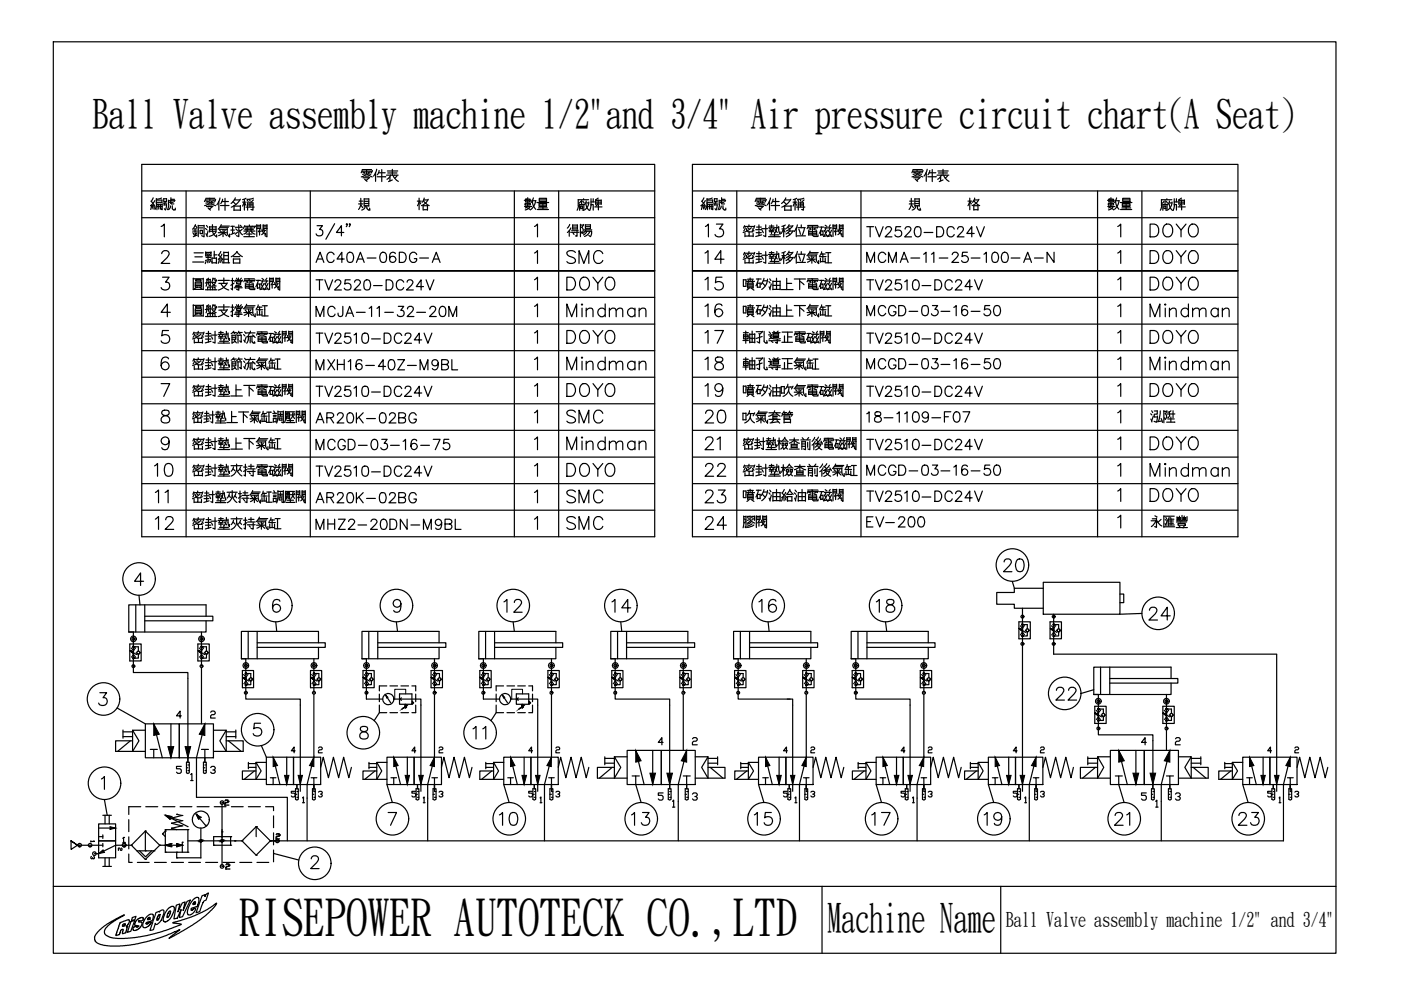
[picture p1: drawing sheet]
<svg xmlns="http://www.w3.org/2000/svg" width="297mm" height="210mm" viewBox="0 0 297 210" stroke-linecap="round" stroke-linejoin="round" font-family="sans-serif">
<defs><g id="words">
<g font-size="24.7">
<text x="14.5" y="48.3">編號</text>
<text x="131.2" y="48.3">編號</text>
</g>
<text font-size="19" x="231.4" y="94.9">泓陞</text>
<text font-size="18.1" x="144.3" y="117.8">膠閥</text>
<g font-size="15">
<text x="106.5" y="49.7">數量</text>
<text x="230.4" y="49.7">數量</text>
</g>
<text font-size="14.1" x="238.5" y="48.7">廠牌</text>
<g font-size="11.9">
<text x="70.9" y="46.6">規 格</text>
<text x="187.7" y="46.6">規 格</text>
</g>
<text font-size="10.7" x="50.6" y="198.1">RISEPOWER AUTOTECK CO.,LTD</text>
<text font-size="9.7" x="115.7" y="52.2">得陽</text>
<g font-size="8.5">
<text x="19.6" y="26.9">Ball Valve assembly machine 1/2&quot;and 3/4&quot; Air pressure circuit chart(A Seat)</text>
<text x="175.4" y="197.5">Machine Name</text>
</g>
<text font-size="8.4" x="239.5" y="113.2">永匯豐</text>
<g font-size="6.2">
<text x="148.2" y="51.5">13</text>
<text x="242.7" y="51.5">DOYO</text>
<text x="118.9" y="57.2">SMC</text>
<text x="148.2" y="57.2">14</text>
<text x="242.7" y="57.2">DOYO</text>
<text x="118.9" y="62.8">DOYO</text>
<text x="148.2" y="62.8">15</text>
<text x="242.7" y="62.8">DOYO</text>
<text x="118.9" y="68.4">Mindman</text>
<text x="148.2" y="68.4">16</text>
<text x="242.7" y="68.4">Mindman</text>
<text x="118.9" y="74.1">DOYO</text>
<text x="148.2" y="74.1">17</text>
<text x="242.7" y="74.1">DOYO</text>
<text x="118.9" y="79.7">Mindman</text>
<text x="148.2" y="79.7">18</text>
<text x="242.7" y="79.7">Mindman</text>
<text x="118.9" y="85.4">DOYO</text>
<text x="148.2" y="85.4">19</text>
<text x="242.7" y="85.4">DOYO</text>
<text x="118.9" y="91">SMC</text>
<text x="148.2" y="91">20</text>
<text x="118.9" y="96.7">Mindman</text>
<text x="148.2" y="96.7">21</text>
<text x="242.7" y="96.7">DOYO</text>
<text x="31.4" y="102.3">10</text>
<text x="31.7" y="108">11</text>
<text x="118.9" y="102.3">DOYO</text>
<text x="118.9" y="108">SMC</text>
<text x="148.2" y="102.3">22</text>
<text x="148.2" y="108">23</text>
<text x="242.7" y="107.6">DOYO</text>
<text x="242.7" y="102.3">Mindman</text>
<text x="31.7" y="113.6">12</text>
<text x="118.9" y="113.6">SMC</text>
<text x="148.2" y="113.6">24</text>
<text x="211.7" y="122.4">20</text>
<text x="242.4" y="132.6">24</text>
</g>
<g font-size="5.7">
<text x="105.5" y="130.9">12</text>
<text x="128.4" y="130.9">14</text>
<text x="159.8" y="130.9">16</text>
<text x="184.5" y="130.9">18</text>
<text x="222.6" y="149.6">22</text>
<text x="103.7" y="158" transform="rotate(-90 103.7 158)">11</text>
<text x="104.8" y="176">10</text>
<text x="132.6" y="176">13</text>
<text x="158.7" y="176">15</text>
<text x="183.4" y="176">17</text>
<text x="207.4" y="176">19</text>
<text x="234.9" y="176">21</text>
<text x="261.4" y="176">23</text>
</g>
<g font-size="5.3">
<text x="182.4" y="51.5">TV2520-DC24V</text>
<text x="65.6" y="56.8">AC40A-06DG-A</text>
<text x="182.4" y="56.8">MCMA-11-25-100-A-N</text>
<text x="65.6" y="62.8">TV2520-DC24V</text>
<text x="182.4" y="62.8">TV2510-DC24V</text>
<text x="65.6" y="68.4">MCJA-11-32-20M</text>
<text x="182.4" y="68.1">MCGD-03-16-50</text>
<text x="65.6" y="74.1">TV2510-DC24V</text>
<text x="182.4" y="74.1">TV2510-DC24V</text>
<text x="65.6" y="79.7">MXH16-40Z-M9BL</text>
<text x="182.4" y="79.4">MCGD-03-16-50</text>
<text x="65.6" y="85.4">TV2510-DC24V</text>
<text x="182.4" y="85.4">TV2510-DC24V</text>
<text x="65.6" y="91">AR20K-02BG</text>
<text x="182.4" y="90.7">18-1109-F07</text>
<text x="65.6" y="96.7">MCGD-03-16-75</text>
<text x="182.4" y="96.7">TV2510-DC24V</text>
<text x="182.4" y="102">MCGD-03-16-50</text>
<text x="65.6" y="102.3">TV2510-DC24V</text>
<text x="65.6" y="108">AR20K-02BG</text>
<text x="182.4" y="107.6">TV2510-DC24V</text>
<text x="65.6" y="113.6">MHZ2-20DN-M9BL</text>
<text x="182.4" y="112.9">EV-200</text>
</g>
<text font-size="4.3" x="213.3" y="196.4">Ball Valve assembly machine 1/2&quot; and 3/4&quot;</text>
<g font-size="4">
<text x="164.7" y="170">5</text>
<text x="195.4" y="170">3</text>
<text x="267.4" y="170">5</text>
</g>
<g font-size="3.5">
<text x="18" y="183.4">3</text>
<text x="24" y="181.7">2</text>
</g>
<text font-size="3.1" x="18" y="179.9">1</text>
</g></defs>
<path d="M11.3 8.9h272v193.2h-272z" fill="none" stroke="#000" stroke-width=".25"/>
<g fill="none" stroke="#000" stroke-width=".25">
<path d="M58 178.3h214.1M11.3 187.9h272M21.1 197.2l2.1-1.6 3.2-1.6-2.9 1.7-.9 .9-.5 .8 .1 .5 .2 .4 1.1 .5 1.4 .2 3.6-.2 2.7-.5 3.9-1 3.3-1.2v-.2h-.1l-1.7-.3 4.8-1.5 2.5-1.3 2-1.3-.7 1.1-2.6 2.3-3 2-3.7 2 2.2-1.8-4.5 1.8-4.5 1.2-3.7 .5-2.5-.1-1.7-.3-.6-.3-.4-.4-.1-.9zM25.4 195.6l1.6-.5a.36 .36 0 0 1 .5 .1 .36 .36 0 0 1-.2 .5l-.3 .5a.19 .19 0 0 0-.2 .2 .19 .19 0 0 0 .2 .2l-.3 1.2h-.3a.24 .24 0 0 1-.3 .2 .24 .24 0 0 1-.1-.3l.1-.4a.18 .18 0 0 0-.1-.3 .18 .18 0 0 0-.2 .1l-.5 1.1-.7 .1zM26.1 196l.1-.1a.24 .24 0 0 1 .4 0 .24 .24 0 0 1-.2 .4 .22 .22 0 0 1-.4 .1 .22 .22 0 0 1 0-.3zM26.9 196.5h.1M27.8 195.4l.8-.3-.9 2.4-.7 .2zM28.1 194.5l.7-.2-.2 .7-.7 .2zM29.3 196.4h.1M29.4 195.3h.1M29.4 195.3a.3 .3 0 0 0 .2 .3 .3 .3 0 0 0 .3-.1l.2 .1v.5l-.7 .8-1 .4-.2-.4v-.3l.3-.1a.28 .28 0 0 1 .3-.1 .28 .28 0 0 1 .2 .2l.3-.2M29.4 195.3l.3-.1 .1 .1a.48 .48 0 0 0 .5-.2 .48 .48 0 0 0 0-.5l-.4-.1-.7 .4-.6 .9a.39 .39 0 0 0 .1 .4 .39 .39 0 0 0 .4 .1l.2 .1"/>
<path d="M31 195.8h.1M31 194.5l.6-.6 .4-.1a.62 .62 0 0 1 .4 1l-.2 .4-.9 .3a.24 .24 0 0 0-.3 .1 .24 .24 0 0 0 .2 .4 .24 .24 0 0 0 .3-.3l.6-.1-.6 .7-.8 .4a.68 .68 0 0 1-.3-1.1zM31.4 194.7l.1-.1a.21 .21 0 0 1 .3-.1 .21 .21 0 0 1 .1 .3 .21 .21 0 0 1-.3 .1v.1a.18 .18 0 0 1-.3 0 .18 .18 0 0 1 .1-.3zM31.7 194.9h.1M33.1 193.5l.7-.3v.2l.4-.4 .4-.1a1.32 1.32 0 0 1-.1 1.5 1.82 1.82 0 0 1-1.4 1.6l-.2-.2-.4 1.3-.7 .2zM33.6 194a.21 .21 0 0 1 .3 0 .21 .21 0 0 1 0 .3l-.3 .6a.2 .2 0 0 1-.2 .2 .2 .2 0 0 1-.2-.1 .2 .2 0 0 1 .1-.3zM33.8 193.9h.1M35.7 192.5l.7-.3a.59 .59 0 0 1 .6 .3 .59 .59 0 0 1-.1 .7l-.9 1.7-.7 .5h-.5l-.2-.3 .2-.9zM36 193.1l.2 .2-.5 1.1a.22 .22 0 0 1-.3 .1 .22 .22 0 0 1 .1-.4zM37.4 191.9l.7-.2-.4 1.7 1-2 .5-.2-.4 1.9 .9-2 .7-.3-1.7 3.6-.7 .1 .4-1.7-.8 1.9-.7 .1zM40.9 190.9l.8-.6h.3l.2 .2v.6l-.4 1.1-.8 .3a.32 .32 0 0 0-.4 .1 .32 .32 0 0 0 .1 .4l.3-.2a.27 .27 0 0 1 .4-.1 .27 .27 0 0 1-.1 .4l-.6 .7-.5 .2a.72 .72 0 0 1-.4-1.2l.6-1.3zM41.1 191.4v-.1a.22 .22 0 0 1 .4 0 .22 .22 0 0 1-.1 .4h-.2a.18 .18 0 0 1-.3 .1 .18 .18 0 0 1 .1-.3z"/>
<path d="M42.8 189.9l.8-.2-.2 .4 .5-.6 .3-.2-.6 1.6a.9 .9 0 0 0-.7 .8l-.6 1.6-.7 .2zM174.3 187.9v14.2M212.2 187.9v14.2"/>
</g>
<!-- layer: 1 -->
<g fill="none" stroke="#000" stroke-width=".25">
<path d="M27.3 134h1v8.6h11.5v19M27.5 136.5h2.4v3.6h-2.4zM27.6 138l.6 .3-.1 .1-.5-.4 .6 .2v.2zM27.8 137.4a1.27 1.27 0 0 1 .1 1.9M28.2 138.4l-.6-.4 .6 .5 .1-.3-.7-.2 1.4 .8M28.3 139.5h.1M28.3 137.1h1v1M28.4 139.5h.1M28.4 137.1h.1M28.7 137.4a1.24 1.24 0 0 0 0 1.9M28.8 128.2v5.8M28.9 138.4l.4 .4 .5-.4"/>
<path d="M29.3 138.8v.7h-1M30.7 130.7h14.4v.9h-14.4M30.7 128.2v5.8M42 136.5h2.4v3.6h-2.4zM42 138l.6 .3-.1 .1-.5-.4 .7 .2-.1 .2zM42.2 137.4a1.27 1.27 0 0 1 .1 1.9M42.7 138.4l-.7-.4 .6 .5 .2-.3-.8-.2 1.4 .8M42.8 139.5h.1M42.7 134v7.2M42.7 137.1h1.1v1M42.8 137.1h.1M42.9 139.5h.1"/>
<path d="M42.9 137.1h.1M43.2 137.4a1.24 1.24 0 0 0 0 1.9M43.3 138.4l.5 .4 .4-.4M43.7 131.6v2.4h-16.4M43.7 130.7v-2.5h-16.4v5.8M43.8 138.8v.7h-1.1M51.2 139.7h.9v8.5h11.6v19.6M52.6 133.9v5.8M54.5 136.3h14.5v1h-14.5M54.5 133.9v5.8M66.5 139.7v7.2M67.5 137.3v2.4h-16.3"/>
<path d="M67.5 136.3v-2.4h-16.3v5.8M76.8 139.7h.9v8.5h3.5M78.2 133.9v5.8M80.1 136.3h14.4v1h-14.4M80.1 133.9v5.8M92.1 139.7v7.2M93.1 137.3v2.4h-16.3M93.1 136.3v-2.4h-16.3v5.8M101.5 139.7h1v8.5h3.4M103 133.9v5.8M104.9 136.3h14.4v1h-14.4M104.9 133.9v5.8"/>
<path d="M116.9 139.7v7.2M117.9 137.3v2.4h-16.4M117.9 136.3v-2.4h-16.4v5.8M129.5 139.7h.9v8.5h11.6v19M130.9 133.9v5.8M132.8 136.3h14.5v1h-14.5M132.8 133.9v5.8M144.9 139.7v7.2M145.8 137.3v2.4h-16.3M145.8 136.3v-2.4h-16.3v5.8M155.5 139.7h1v8.5h11M157 133.9v5.8"/>
<path d="M158.9 136.3h14.5v1h-14.5M158.9 133.9v5.8M170.9 139.7v7.2M171.9 137.3v2.4h-16.4M171.9 136.3v-2.4h-16.4v5.8M180.5 139.7h.9v8.5h11.6v19.6M181.9 133.9v5.8M183.8 136.3h14.4v1h-14.4M183.8 133.9v5.8M195.9 139.7v7.2M196.8 137.3v2.4h-16.3M196.8 136.3v-2.4h-16.3v5.8"/>
<path d="M216 131.8h2.4v3.6h-2.4zM216.1 133.2l.5 .4-.5-.4 .6 .3-.1 .2zM216.3 132.7a1.32 1.32 0 0 1 0 1.9M216.7 133.6l-.6-.4 .5 .5 .2-.2-.7-.3 1.3 .9M216.8 134.8h.1M216.8 129v38.8M216.8 132.4h1v.9M216.8 132.4h.1M217.2 132.6a1.32 1.32 0 0 0 0 2M217.4 133.6l.4 .5 .5-.5M217.8 134.1v.7h-1M221.2 124.7h-6.1v.9h-3.8v2.5h3.8v.9h6.1"/>
<path d="M221.2 123.5h16.2v6.7h-16.2zM222.6 131.8h2.4v3.6h-2.4zM222.7 133.2l.6 .3-.1 .1-.5-.4 .7 .3-.1 .2zM222.9 132.7a1.27 1.27 0 0 1 .1 1.9M223.4 134.8h.1M223.4 132.4h.1zM223.4 133.6l-.7-.4 .6 .5 .1-.2-.7-.3 1.4 .9M223.4 132.4h1.1v.9M223.4 130.2v8.5h47.3M223.5 132.4h.1M223.9 132.6a1.24 1.24 0 0 0 0 2M224 133.6l.5 .5 .4-.5"/>
<path d="M224.5 134.1v.7h-1.1M237.4 126h.9v1.8h-.9M270.7 138.7v27.6M26.1 154.8v1.7M26.1 155.2h2M26.1 156.2h2M27.6 157.1l-2.7 2.2M28.1 154.8v4.5h2.7M30.8 153.5h7.2v7.2h-7.2zM30.8 154.8h-2.7l1.4 2.3-1.4 2.2h-3.6v-2.2h3.6M31.9 158.9h.7v1.8M32.6 153.5l1.8 7.2"/>
<path d="M32.6 158.9h.8M36.2 153.5v7.2M38 153.5h7.3v7.2h-7.3zM42.7 158.9h.7v2.7M42.7 141.5v12M43.4 153.5l-1.7 7.2v8.4h19.2v9.2M43.5 158.9h.7M45.3 154.8h2.7l-1.4 2.3 1.4 2.2h3.6v-2.2h-3.6M48 154.8v4.5h-2.7M48 155.2h2M48 156.2h2M48.4 157.1l2.7 2.2"/>
<path d="M50 154.8v1.7M51.4 142.2h2.4v3.6h-2.4zM51.4 143.6l.6 .4-.6-.4 .7 .3-.1 .2zM51.6 143a1.27 1.27 0 0 1 .1 2M52.2 145.2h.1M52.1 144l-.7-.4 .6 .5 .2-.2-.8-.3 1.4 .8M52.1 142.8h1.1v.9M52.3 145.2h.1M52.6 143a1.24 1.24 0 0 0 0 2M52.7 144l.5 .5 .4-.5M53.2 144.5v.7h-1.1M65.8 142.2h2.4v3.6h-2.4z"/>
<path d="M65.9 143.6l.5 .4-.5-.4 .6 .3-.1 .2zM66.1 143a1.27 1.27 0 0 1 0 2M66.6 145.2h.1M66.5 142.8h.1zM66.5 144l-.6-.4 .5 .5 .2-.2-.7-.3 1.3 .8M66.5 147.2v13.3l-1.4 5.8v12M66.5 142.8h1.1v.9M66.7 145.2h.1M67 143a1.24 1.24 0 0 0 0 2M67.2 144l.4 .5 .5-.5M67.6 144.5v.7h-1.1M77 142.2h2.3v3.6h-2.3z"/>
<path d="M77 143.6l.6 .4-.6-.4 .6 .3v.2zM77.3 143a1.32 1.32 0 0 1 0 2M77.7 145.2h.1M77.6 142.8h.2zM77.6 144l-.6-.4 .6 .5 .1-.2-.7-.3 1.4 .8M77.7 142.8h1v.9M77.8 145.2h.1M77.9 145.2h.1M78.1 143a1.32 1.32 0 0 0 0 2M78.3 144l.4 .5 .5-.5M78.7 144.5v.7h-1M80.4 149.5v1.6h1.6"/>
<path d="M80.4 147.2v1.6M81.8 147.4l1 1.6M82 145.4h-1.6v1.1M82.7 145.4h1.6M82.7 151.1h1.6M83.5 148.2h5.7v19.6M84.7 147.1h2.6v2.2h-2.6zM85 145.4h1.6M85 151.1h1.6M85.1 148l-.4 .2 .4 .3M86 149.3l-.2 .1 .4 .1-.4 .1 .4 .1-.4 .1 .4 .1-.4 .1 .2 .2M86.4 149.5l-1.2 .8"/>
<path d="M87.3 145.4h.8v1.1M87.4 148.7l.3 .3-.3 .3zM88.1 149.5v1.6h-.8M88.1 147.2v1.6M91.4 142.2h2.4v3.6h-2.4zM91.4 143.6l.6 .4-.6-.4 .7 .3-.1 .2zM91.7 143a1.32 1.32 0 0 1 0 2M92.2 145.2h.1M92.1 142.8h.1zM92.1 144l-.7-.4 .6 .5 .2-.2-.8-.3 1.4 .8M92.1 142.8h1.1v.9M92.1 147.2v13.3l-1.4 5.8v12"/>
<path d="M92.3 145.2h.1M92.6 143a1.32 1.32 0 0 0 0 2M92.8 144l.4 .5 .4-.5M93.2 144.5v.7h-1.1M101.7 142.2h2.4v3.6h-2.4zM101.8 143.6l.5 .4-.5-.4 .6 .3-.1 .2zM102 143a1.32 1.32 0 0 1 0 2M102.4 142.8h.1zM102.4 144l-.6-.4 .5 .5 .2-.2-.7-.3 1.3 .8M102.5 145.2h.1M102.5 142.8h1v.9M102.6 145.2h.1"/>
<path d="M102.9 143a1.32 1.32 0 0 0 0 2M103.1 144l.4 .5 .5-.5M103.5 144.5v.7h-1M105.2 149.5v1.6h1.6M105.2 147.2v1.6M106.6 147.4l1 1.6M106.8 145.4h-1.6v1.1M107.5 145.4h1.6M107.5 151.1h1.6M108.3 148.2h5.7v19.6M109.5 147.1h2.6v2.2h-2.6zM109.8 145.4h1.6"/>
<path d="M109.8 151.1h1.6M109.9 148l-.4 .2 .4 .3M110.8 149.3l-.2 .1 .4 .1-.4 .1 .4 .1-.4 .1 .4 .1-.4 .1 .2 .2M111.3 149.5l-1.3 .8M112.1 145.4h.8v1.1M112.2 148.7l.3 .3-.3 .3zM112.9 149.5v1.6h-.8M112.9 147.2v1.6M116.2 142.2h2.4v3.6h-2.4zM116.2 143.6l.6 .4-.6-.4 .7 .3-.1 .2zM116.5 143a1.32 1.32 0 0 1 0 2M116.8 142.8h.2z"/>
<path d="M116.8 144l-.6-.4 .6 .5 .1-.2-.7-.3 1.4 .8M116.9 145.2h.1M116.9 142.8h1v.9M116.9 147.2v13.3l-1.5 5.8v12M117.1 145.2h.1M117.3 143a1.32 1.32 0 0 0 0 2M117.5 144l.4 .5 .5-.5M117.9 144.5v.7h-1M129.7 142.2h2.4v3.6h-2.4zM129.8 143.6l.5 .4-.5-.4 .6 .3-.1 .2zM130 143a1.32 1.32 0 0 1 0 2M130.5 145.2h.1"/>
<path d="M130.4 142.8h.1zM130.4 144l-.6-.4 .5 .5 .2-.2-.7-.3 1.3 .8M130.4 142.8h1.1v.9M130.6 145.2h.1M130.9 143a1.32 1.32 0 0 0 0 2M131.1 144l.4 .5 .5-.5M131.5 144.5v.7h-1.1M133 159.1h7.2v7.2h-7.2zM134.8 159.1l1.8 7.2M138.4 159.1v7.2M140.2 159.1h7.2v7.2h-7.2zM144.1 142.2h2.5v3.6h-2.5z"/>
<path d="M144.2 143.6l.5 .4-.5-.4 .6 .3-.1 .2zM144.4 143a1.32 1.32 0 0 1 0 2M144.8 142.8h.1zM144.8 144l-.6-.4 .5 .5 .2-.2-.7-.3 1.3 .8M144.9 145.2h.1M144.9 142.8h1v.9M144.9 147.2v11.9M145 145.2h.1M145.3 143a1.32 1.32 0 0 0 0 2M145.5 144l.4 .5 .5-.5M145.6 159.1l-1.8 7.2v12M145.9 144.5v.7h-1"/>
<path d="M155.7 142.2h2.5v3.6h-2.5zM155.8 143.6l.5 .4-.5-.4 .7 .3-.1 .2zM156 143a1.27 1.27 0 0 1 .1 2M156.5 145.2h.1M156.5 144l-.7-.4 .6 .5 .1-.2-.7-.3 1.4 .8M156.5 142.8h1.1v.9M156.6 145.2h.1M156.7 145.2h.1M157 143a1.24 1.24 0 0 0 0 2M157.1 144l.5 .5 .4-.5M157.6 144.5v.7h-1.1M166.9 148.2h1.2v18.1"/>
<path d="M170.2 142.2h2.4v3.6h-2.4zM170.3 143.6l.6 .3-.1 .1-.5-.4 .6 .3-.1 .2zM170.5 143a1.27 1.27 0 0 1 0 2M171 145.2h.1M170.9 144l-.6-.4 .5 .5 .2-.2-.7-.3 1.3 .8M170.9 142.8h1.1v.9M170.9 147.2v13.3l-1.4 5.8v12M171.1 145.2h.1M171.4 143a1.24 1.24 0 0 0 0 2M171.5 144l.5 .5 .5-.5M172 144.5v.7h-1.1M180.7 142.2h2.4v3.6h-2.4z"/>
<path d="M180.7 143.6l.6 .4-.6-.4 .7 .3-.1 .2zM181 143a1.32 1.32 0 0 1 0 2M181.4 144l-.7-.4 .6 .5 .1-.2-.7-.3 1.4 .8M181.5 145.2h.1M181.4 142.8h1.1v.9M181.6 145.2h.1M181.9 143a1.32 1.32 0 0 0 0 2M182 144l.5 .5 .4-.5M182.5 144.5v.7h-1.1M195.1 142.2h2.4v3.6h-2.4zM195.2 143.6l.5 .4-.5-.4 .6 .3-.1 .2zM195.4 143a1.32 1.32 0 0 1 0 2"/>
<path d="M195.8 142.8h.1zM195.8 144l-.6-.4 .5 .5 .2-.2-.7-.3 1.4 .8M195.9 145.2h.1M195.9 142.8h1v.9M195.9 147.2v13.3l-1.5 5.8M196 145.2h.1M196.3 143a1.32 1.32 0 0 0 0 2M196.5 144l.4 .5 .5-.5M196.9 144.5v.7h-1M231.9 147.2h1v8.6h11.5v11.4M232.1 149.7h2.4v3.7h-2.4zM232.2 151.2l.5 .4-.5-.4 .6 .2-.1 .3z"/>
<path d="M232.4 150.6a1.27 1.27 0 0 1 .1 1.9M232.8 150.3l.1 .1zM232.9 152.8h.1M232.8 151.6l-.6-.4 .5 .5 .2-.3-.7-.2 1.4 .8M232.9 150.3h1v1M232.9 150.3h.1M233 152.8h.1M233 150.3h.1M233.3 150.6a1.27 1.27 0 0 0 0 1.9M233.3 141.4v5.8M233.5 151.6l.4 .4 .5-.4M233.9 152v.8h-1"/>
<path d="M235.3 143.9h14.4v.9h-14.4M235.3 141.4v5.8M235.4 159.1h7.2v7.2h-7.2zM237.2 159.1l1.8 7.2M240.8 159.1v7.2M242.6 159.1h7.3v7.2h-7.3zM246.5 149.7h2.5v3.7h-2.5zM246.6 151.2l.5 .4-.5-.4 .7 .2-.2 .3zM246.8 150.6a1.27 1.27 0 0 1 .1 1.9M247.4 152.8h.1M247.3 150.3l.1 .1zM247.3 151.6l-.7-.4 .6 .5 .2-.3-.8-.2 1.4 .8"/>
<path d="M247.3 147.2v7.2M247.3 154.7v4.4M247.3 150.3h1.1v1M247.4 150.3h.1M247.8 150.6a1.27 1.27 0 0 0-.1 1.9M247.9 151.6l.5 .4 .4-.4M248 159.1l-1.8 7.2v12M248.3 144.8v2.4h-16.4M248.3 143.9v-2.5h-16.4v5.8M248.4 152v.8h-1.1M15.1 178.3v1.8l1.3-.9-1.3-.9 1.3 .9h.5M16.5 179.2h2.6"/>
<path d="M20.9 178.3h3.6v3.6h-3.6zM20.9 174.7h3.6v3.6h-3.6zM20.9 175.6h3.6M21.8 172.9h1.8M22.3 172.9v1.8M23.2 172.9v1.8M24.5 179.2l-3.6 1.8M26.2 177.6h.1M26.2 177.6l-.2 .2M26.2 177.6v1M27.3 173.8v2.5M27.3 177.4v2.6"/>
<path d="M29.8 171h-2.5v1.7M30.8 176.2h.1M30.8 176.2l-2.9 3 2.9 3M30.8 176.2v4.2M30.8 176.2l3.1 3M30.9 171h2.5M33.9 179.2h.1M33.9 179.2h4.8M33.9 179.2l-3.1 3M34.5 176.8h.1M34.5 176.8l.6 .6M34.5 171h2.6"/>
<path d="M35.1 176.2h.1M35.1 172.9l4.8 2.4M35.1 172.9h.1M35.1 179.2h.1M35.1 175.9h.1M35.1 176.2l-.6 .6M35.1 175.9h4.7M35.1 172.9l.9 .8M35.1 172.9l1.2 .2M35.1 179.2l1.2 .3M35.1 175.9v4.8M36 173.7h.1"/>
<path d="M36.3 173.1h.1M36.3 178.9h.1M36.3 179.5h.1M36.3 173.1l-.3 .6M36.3 178.9l-1.2 .3M36.3 178.9v.6M36.4 174.6h.1M36.4 175.6h.1M36.4 174.6l2.2 .5M36.4 175.6l1.1 .3M36.4 173.5h.1M36.4 173.5l2.2 .5"/>
<path d="M37.5 172.6h.1M37.5 179.5h.1M37.5 178.9h.1M37.5 172.6l1.1 .3M37.5 178.9v.6M37.5 178.9l1.2 .3M38.2 171h2.5M38.6 174h.1M38.6 172.9h.1M38.6 175.1h.1M38.6 174l-2.2 .6M38.6 172.9l-2.2 .6"/>
<path d="M38.6 175.1l-2.2 .5M38.7 179.2h.1M38.7 178.6h.1M38.7 179.2l-1.2 .3M38.7 178.6v2.1M39.5 161.6h.6v2.2l-.3 .2-.3-.2zM39.5 162.8h.3M39.8 175.9h.1M39.8 178.3h10M39.8 175.9v4.8M39.8 162.2h.3M39.8 163.4h.3"/>
<path d="M41.6 172.6h.1M41.6 172.6l.9 .7M41.6 172.6l.5 1M41.7 172.7l1.9 2.3M41.8 171h2.5M42.1 173.6h.1M42.5 173.3h.1M42.5 173.3l-.4 .3M42.6 178.3h.1M42.6 178.3v3.6M42.6 175.6v2.7M43.1 161.6h.6v2.2l-.3 .2-.3-.2z"/>
<path d="M43.1 162.8h.3M43.4 162.2h.3M43.4 163.4h.3M43.6 175h.1M45.3 179.2h.1M45.3 179.2h3.6M45.4 171h2.5M47.1 176.4h.1M47.1 175.9v.5M47.1 170.2h.1M47.1 170.2v13.5M47.7 170.4h.1"/>
<path d="M47.7 170.7h.1M47.7 170.4v.3M47.7 170.7h.6M47.8 169.6h.1M47.8 170.2h.1M47.8 169.6l-.1 .3M47.8 169.6h.4M47.8 170.2h.4M47.8 170.2l-.1 .2M48.2 169.6h.1M48.2 170.2h.1M48.2 169.6l.1 .3"/>
<path d="M48.3 169.9h.1M48.3 170h.1M48.3 170.7h.1M48.3 169.9v.1M48.3 170l-.1 .2M48.9 177.4h.1M48.9 179.2h.1M48.9 177.4h-3.6v1.8M48.9 177.4v1.8M49.1 171h2.5M49.8 178.3h.1M49.8 178.3h1.5"/>
<path d="M51.3 178.3h.1M51.3 178.3l3 3M52.7 171h2.5M52.7 161.6v1.4M52.7 161.9h1.6M52.7 162.7h1.6M53.9 163.5l-2.1 1.7M54.3 161.6v3.6h2.2M54.3 175.3h.1M54.3 175.3l3 3M54.3 175.3v2.1M54.3 175.3l-3 3"/>
<path d="M56.1 178.3h.1M56.3 171h1.7v.9M56.5 160.5h5.7v5.8h-5.7zM56.5 161.6h-2.2l1.1 1.9-1.1 1.7h-2.9v-1.7h2.9M57.3 178.3h.1M57.3 164.9h.6v1.4M57.3 178.3l-3 3M57.3 178.3h1.5M57.9 164.9h.6M57.9 160.5l1.5 5.8M58 173v2.5M58 176.6v2.5"/>
<path d="M58.5 177.5h.1M58.5 177.9h.1M58.5 177.9h.8M58.5 177.5v.4M58.7 176.8h.1M58.7 177.3h.1M58.7 176.8l-.2 .2M58.7 176.8h.4M58.7 177.3h.4M58.7 177.3l-.2 .2M58.8 178.3h.1M59.1 176.8h.1"/>
<path d="M59.1 177.3h.1M59.1 176.8l.1 .2M59.2 177h.1M59.2 177.1h.1M59.2 177v.1M59.2 177.1l-.1 .2M60.8 160.5v5.8M62.2 160.5h5.8v5.8h-5.8zM62.7 167.2h.5v2.3l-.3 .1-.2-.1zM62.7 168.4h.2M62.9 166.3v.9M62.9 167.8h.3"/>
<path d="M62.9 169.1h.3M66 164.9h.5v2.9M66.3 167.2h.5v2.3l-.3 .1-.2-.1zM66.3 168.4h.2M66.5 167.8h.3M66.5 169.1h.3M66.6 164.9h.6M68 162.7l.5-2.2 1.1 4.4 1.1-4.4 1.1 4.4 1.1-4.4 1.1 4.4 .5-2.2M78.2 161.9h1.7M78.2 162.7h1.7M78.2 161.6v1.4M79.5 163.5l-2.2 1.7"/>
<path d="M79.9 161.6v3.6h2.1M82 160.5h5.8v5.8h-5.8zM82 161.6h-2.1l1 1.9-1 1.7h-2.9v-1.7h2.9M82.9 164.9h.6v1.4M83.5 164.9h.6M83.5 160.5l1.4 5.8M86.4 160.5v5.8M87.8 160.5h5.8v5.8h-5.8zM88.2 167.2h.6v2.3l-.3 .1-.3-.1zM88.2 168.4h.3M88.5 167.8h.3M88.5 169.1h.3"/>
<path d="M88.5 166.3v.9M91.6 164.9h.5v2.9M91.8 167.2h.7v2.3l-.4 .1-.3-.1zM91.8 168.4h.3M92.1 167.8h.4M92.1 169.1h.4M92.2 164.9h.6M93.6 162.7l.5-2.2 1.1 4.4 1.1-4.4 1.1 4.4 1.1-4.4 1 4.4 .6-2.2M103 161.9h1.6M103 162.7h1.6M103 161.6v1.4M104.3 163.5l-2.2 1.7"/>
<path d="M104.6 161.6v3.6h2.2M106.8 160.5h5.8v5.8h-5.8zM106.8 161.6h-2.2l1.1 1.9-1.1 1.7h-2.9v-1.7h2.9M107.7 164.9h.5v1.4M108.2 164.9h.6M108.2 160.5l1.5 5.8M111.1 160.5v5.8M112.6 160.5h5.8v5.8h-5.8zM113 167.2h.6v2.3l-.3 .1-.3-.1zM113 168.4h.3M113.3 167.8h.3M113.3 169.1h.3"/>
<path d="M113.3 166.3v.9M116.3 164.9h.6v2.9M116.6 167.2h.6v2.3l-.3 .1-.3-.1zM116.6 168.4h.3M116.9 164.9h.6M116.9 167.8h.3M116.9 169.1h.3M118.4 162.7l.5-2.2 1.1 4.4 1.1-4.4 1 4.4 1.1-4.4 1.1 4.4 .5-2.2M128.2 160.5v1.7M128.2 160.8h2.1M128.2 161.8h2.1M129.8 162.7l-2.7 2.3"/>
<path d="M130.3 160.5v4.5h2.7M133 160.5h-2.7l1.3 2.2-1.3 2.3h-3.6v-2.3h3.6M134 164.5h.8v1.8M134.8 164.5h.8M141.7 167.2h.6v2.3l-.3 .1-.3-.1zM141.7 168.4h.3M142 167.8h.3M142 169.1h.3M144.9 164.5h.7v2.7M145.3 167.2h.6v2.3l-.3 .1-.3-.1zM145.3 168.4h.3M145.6 167.8h.3"/>
<path d="M145.6 169.1h.3M145.6 164.5h.7M147.4 160.5h2.7l-1.3 2.2 1.3 2.3h3.6v-2.3h-3.6M150.1 160.5v4.5h-2.7M150.1 160.8h2M150.1 161.8h2M150.6 162.7l2.7 2.3M152.1 160.5v1.7M157.1 161.9h1.6M157.1 162.7h1.6M157.1 161.6v1.4M158.3 163.5l-2.2 1.7"/>
<path d="M158.7 161.6v3.6h2.1M160.8 160.5h5.8v5.8h-5.8zM160.8 161.6h-2.1l1.1 1.9-1.1 1.7h-2.9v-1.7h2.9M161.7 164.9h.6v1.4M162.3 164.9h.6M162.3 160.5l1.4 5.8M165.2 160.5v5.8M166.6 160.5h5.8v5.8h-5.8zM170.3 164.9h.6v2.9M170.6 167.2h.6v2.3l-.3 .1-.3-.1zM170.6 168.4h.3M170.9 167.8h.3"/>
<path d="M170.9 169.1h.3M171 164.9h.5M172.4 162.7l.5-2.2 1.1 4.4 1.1-4.4 1.1 4.4 1-4.4 1.2 4.4 .5-2.2M181.9 161.9h1.7M181.9 162.7h1.7M181.9 161.6v1.4M183.2 163.5l-2.1 1.7M183.6 161.6v3.6h2.2M185.8 160.5h5.7v5.8h-5.7zM185.8 161.6h-2.2l1.1 1.9-1.1 1.7h-2.9v-1.7h2.9M186.6 164.9h.6v1.4M187.2 164.9h.6"/>
<path d="M187.2 160.5l1.4 5.8M190.1 160.5v5.8M191.5 160.5h5.8v5.8h-5.8zM191.9 167.2h.6v2.3l-.3 .1-.3-.1zM191.9 168.4h.3M192.2 167.8h.3M192.2 169.1h.3M192.2 166.3v.9M194.4 169.2v9.1M195.3 164.9h.6v1.4M195.9 164.9h.6M197.3 162.7l.6-2.2 1 4.4 1.1-4.4 1.1 4.4 1.1-4.4 1 4.4 .6-2.2"/>
<path d="M205.7 161.9h1.7M205.7 162.7h1.7M205.7 161.6v1.4M207 163.5l-2.1 1.7M207.4 161.6v3.6h2.1M209.5 160.5h5.8v5.8h-5.8zM209.5 161.6h-2.1l1 1.9-1 1.7h-2.9v-1.7h2.9M210.4 164.9h.6v1.4M211 160.5l1.4 5.8M211 164.9h.6M213.9 160.5v5.8M215.3 160.5h5.8v5.8h-5.8z"/>
<path d="M215.7 167.2h.7v2.3l-.4 .1-.3-.1zM215.7 168.4h.3M216 167.8h.4M216 169.1h.4M216 166.3v.9M219.1 164.9h.6v2.9M219.4 167.2h.6v2.3l-.3 .1-.3-.1zM219.4 168.4h.3M219.7 164.9h.6M219.7 167.8h.3M219.7 169.1h.3M219.7 160.5l-1.5 5.8v12"/>
<path d="M221.1 162.7l.6-2.2 1 4.4 1.1-4.4 1.1 4.4 1.1-4.4 1.1 4.4 .5-2.2M230.6 160.8h2.1M230.6 161.8h2.1M230.6 160.5v1.7M232.2 162.7l-2.7 2.3M232.7 160.5v4.5h2.7M235.4 160.5h-2.7l1.3 2.2-1.3 2.3h-3.6v-2.3h3.6M236.5 164.5h.7v1.8M237.2 164.5h.8M244.1 167.2h.6v2.3l-.3 .1-.3-.1zM244.1 168.4h.3M244.4 167.8h.3"/>
<path d="M244.4 169.1h.3M247.3 164.5h.7v2.7M247.7 167.2h.6v2.3l-.3 .1-.3-.1zM247.7 168.4h.3M248 167.8h.3M248 169.1h.3M248.1 164.5h.7M249.9 160.5h2.7l-1.4 2.2 1.4 2.3h3.6v-2.3h-3.6M252.6 160.5v4.5h-2.7M252.6 160.8h2M252.6 161.8h2M253 162.7l2.7 2.3"/>
<path d="M254.6 160.5v1.7M259.7 161.9h1.6M259.7 162.7h1.6M259.7 161.6v1.4M260.9 163.5l-2.1 1.7M261.3 161.6v3.6h2.2M263.5 160.5h5.7v5.8h-5.7zM263.5 161.6h-2.2l1.1 1.9-1.1 1.7h-2.9v-1.7h2.9M264.3 164.9h.6v1.4M264.9 164.9h.6M264.9 160.5l1.5 5.8M267.8 160.5v5.8"/>
<path d="M269.2 160.5h5.8v5.8h-5.8zM273 164.9h.6v2.9M273.3 167.2h.6v2.3l-.3 .1-.3-.1zM273.3 168.4h.3M273.6 167.8h.3M273.6 169.1h.3M273.6 160.5l-1.5 5.8v12M273.6 164.9h.6M275 162.7l.5-2.2 1.1 4.4 1.1-4.4 1.1 4.4 1.1-4.4 1.1 4.4 .5-2.2M21.8 183.7h1.8M22.3 181.9v1.8M23.2 181.9v1.8"/>
<path d="M29 180.4h3.6M29.1 182.9h2.5M29.6 180.4l1.3 1.3 1.2-1.3M30.8 182.2h.1M30.8 180.4h.1M32.6 180.4h.1M32.8 182.9h2.5M35.1 180.7h.1M35.1 180.7h4.7M36.4 182.9h2.5M37.5 180.7h.1M37.5 181.9h.1"/>
<path d="M37.5 180.7v1.2M37.5 181.9h5.1M39.8 180.7h.1M40 182.9h2.5M43.6 182.9h2.5M47.1 183.7h.1M47.2 182.9h2.5M47.9 183.9h.1M47.9 184.2h.1M47.9 183.9v.3M47.9 184.2h.7M48 183.2h.1"/>
<path d="M48 183.7h.1M48 183.2l-.1 .2M48 183.2h.4M48 183.7h.4M48 183.7l-.1 .2M48.4 183.2h.1M48.4 183.7h.1M48.4 183.2l.2 .2M48.6 183.4h.1M48.6 183.5h.1M48.6 184.2h.1M48.6 183.4v.1"/>
<path d="M48.6 183.5l-.2 .2M50.8 182.9h2.6M54.3 181.3h.1M54.5 182.9h2.5M58 180.2v2.5"/>
<circle cx="28.3" cy="139.5" r=".09"/>
<circle cx="28.3" cy="139.6" r=".16"/>
<circle cx="28.3" cy="137.2" r=".12"/>
<circle cx="28.3" cy="137.1" r=".07"/>
<circle cx="28.3" cy="137.2" r=".15"/>
<circle cx="29.3" cy="138.4" r=".3"/>
<circle cx="42.7" cy="139.5" r=".09"/>
<circle cx="42.7" cy="139.6" r=".16"/>
<circle cx="42.7" cy="137.2" r=".12"/>
<circle cx="42.7" cy="137.1" r=".07"/>
<circle cx="42.7" cy="137.2" r=".15"/>
<circle cx="43.8" cy="138.4" r=".3"/>
<circle cx="216.8" cy="132.4" r=".07"/>
<circle cx="216.8" cy="134.8" r=".16"/>
<circle cx="216.8" cy="132.4" r=".14"/>
<circle cx="216.8" cy="134.9" r=".1"/>
<circle cx="216.8" cy="132.4" r=".1"/>
<circle cx="217.8" cy="133.6" r=".3"/>
<circle cx="223.4" cy="134.8" r=".16"/>
<circle cx="223.4" cy="132.4" r=".12"/>
<circle cx="223.4" cy="134.8" r=".11"/>
<circle cx="223.4" cy="132.4" r=".14"/>
<circle cx="224.5" cy="133.6" r=".29"/>
<circle cx="52.1" cy="145.2" r=".17"/>
<circle cx="52.1" cy="142.8" r=".16"/>
<circle cx="52.1" cy="142.8" r=".08"/>
<circle cx="52.1" cy="142.8" r=".12"/>
<circle cx="52.1" cy="145.2" r=".1"/>
<circle cx="53.2" cy="144" r=".3"/>
<circle cx="66.6" cy="142.8" r=".12"/>
<circle cx="66.6" cy="142.8" r=".15"/>
<circle cx="66.6" cy="145.2" r=".15"/>
<circle cx="66.6" cy="145.2" r=".1"/>
<circle cx="67.6" cy="144" r=".3"/>
<circle cx="77.7" cy="142.8" r=".12"/>
<circle cx="77.7" cy="142.8" r=".15"/>
<circle cx="77.7" cy="145.2" r=".15"/>
<circle cx="77.7" cy="145.2" r=".1"/>
<circle cx="78.7" cy="144" r=".29"/>
<circle cx="82.3" cy="148.2" r="1.18"/>
<circle cx="92.1" cy="142.8" r=".12"/>
<circle cx="92.1" cy="142.8" r=".15"/>
<circle cx="92.1" cy="145.2" r=".15"/>
<circle cx="92.1" cy="145.2" r=".1"/>
<circle cx="93.2" cy="144" r=".29"/>
<circle cx="102.5" cy="145.2" r=".16"/>
<circle cx="102.5" cy="142.8" r=".16"/>
<circle cx="102.5" cy="145.2" r=".1"/>
<circle cx="102.5" cy="142.8" r=".1"/>
<circle cx="103.5" cy="144" r=".3"/>
<circle cx="107.1" cy="148.2" r="1.18"/>
<circle cx="116.9" cy="142.8" r=".16"/>
<circle cx="116.9" cy="145.2" r=".16"/>
<circle cx="116.9" cy="145.2" r=".11"/>
<circle cx="116.9" cy="142.8" r=".1"/>
<circle cx="118" cy="144" r=".3"/>
<circle cx="130.4" cy="142.8" r=".12"/>
<circle cx="130.4" cy="142.8" r=".15"/>
<circle cx="130.4" cy="145.2" r=".15"/>
<circle cx="130.5" cy="145.2" r=".1"/>
<circle cx="131.5" cy="144" r=".29"/>
<circle cx="144.9" cy="142.8" r=".12"/>
<circle cx="144.9" cy="142.8" r=".15"/>
<circle cx="144.9" cy="145.2" r=".15"/>
<circle cx="144.9" cy="145.2" r=".1"/>
<circle cx="145.9" cy="144" r=".29"/>
<circle cx="156.5" cy="145.2" r=".09"/>
<circle cx="156.5" cy="145.2" r=".17"/>
<circle cx="156.5" cy="142.8" r=".12"/>
<circle cx="156.5" cy="142.8" r=".07"/>
<circle cx="156.5" cy="142.8" r=".15"/>
<circle cx="157.6" cy="144" r=".3"/>
<circle cx="170.9" cy="145.2" r=".17"/>
<circle cx="170.9" cy="145.2" r=".09"/>
<circle cx="171" cy="142.8" r=".07"/>
<circle cx="171" cy="142.8" r=".11"/>
<circle cx="171" cy="142.8" r=".15"/>
<circle cx="172" cy="144" r=".3"/>
<circle cx="181.4" cy="142.8" r=".07"/>
<circle cx="181.4" cy="145.2" r=".16"/>
<circle cx="181.4" cy="142.8" r=".16"/>
<circle cx="181.4" cy="145.2" r=".11"/>
<circle cx="181.4" cy="142.8" r=".1"/>
<circle cx="182.5" cy="144" r=".3"/>
<circle cx="195.8" cy="145.2" r=".16"/>
<circle cx="195.9" cy="145.2" r=".11"/>
<circle cx="195.9" cy="142.8" r=".14"/>
<circle cx="195.9" cy="142.8" r=".1"/>
<circle cx="196.9" cy="144" r=".3"/>
<circle cx="232.9" cy="150.4" r=".1"/>
<circle cx="232.9" cy="152.8" r=".14"/>
<circle cx="232.9" cy="152.8" r=".09"/>
<circle cx="232.9" cy="150.4" r=".13"/>
<circle cx="233.9" cy="151.6" r=".3"/>
<circle cx="247.3" cy="152.8" r=".14"/>
<circle cx="247.3" cy="150.4" r=".1"/>
<circle cx="247.3" cy="152.8" r=".1"/>
<circle cx="247.3" cy="150.4" r=".13"/>
<circle cx="248.4" cy="151.6" r=".3"/>
<circle cx="42.6" cy="178.3" r=".24"/>
<circle cx="42.6" cy="173.8" r="1.79"/>
<circle cx="47.1" cy="178.3" r=".24"/>
</g>
<!-- layer: CONNECTIONS -->
<g fill="none" stroke="#000" stroke-width=".25">
<circle cx="28.3" cy="135.5" r=".6"/>
<circle cx="28.3" cy="135.5" r=".3"/>
<circle cx="42.7" cy="135.5" r=".6"/>
<circle cx="42.7" cy="135.5" r=".3"/>
<circle cx="216.8" cy="136.5" r=".31"/>
<circle cx="216.8" cy="130.7" r=".3"/>
<circle cx="223.4" cy="136.5" r=".3"/>
<circle cx="223.4" cy="130.7" r=".29"/>
<circle cx="28.3" cy="141.2" r=".29"/>
<circle cx="42.7" cy="141.2" r=".29"/>
<circle cx="52.1" cy="141.1" r=".59"/>
<circle cx="52.1" cy="141.1" r=".29"/>
<circle cx="52.1" cy="146.9" r=".29"/>
<circle cx="66.6" cy="141.1" r=".29"/>
<circle cx="66.6" cy="146.9" r=".29"/>
<circle cx="66.6" cy="141.1" r=".6"/>
<circle cx="77.7" cy="141.1" r=".29"/>
<circle cx="77.7" cy="146.9" r=".29"/>
<circle cx="77.7" cy="141.1" r=".6"/>
<circle cx="92.1" cy="141.1" r=".6"/>
<circle cx="92.2" cy="141.1" r=".3"/>
<circle cx="92.2" cy="146.9" r=".3"/>
<circle cx="102.5" cy="141.1" r=".6"/>
<circle cx="102.5" cy="146.9" r=".3"/>
<circle cx="102.5" cy="141.1" r=".3"/>
<circle cx="116.9" cy="141.1" r=".6"/>
<circle cx="116.9" cy="141.1" r=".3"/>
<circle cx="116.9" cy="146.9" r=".3"/>
<circle cx="130.4" cy="141.1" r=".29"/>
<circle cx="130.4" cy="146.9" r=".29"/>
<circle cx="130.5" cy="141.1" r=".6"/>
<circle cx="144.9" cy="141.1" r=".6"/>
<circle cx="144.9" cy="141.1" r=".3"/>
<circle cx="144.9" cy="146.9" r=".3"/>
<circle cx="156.5" cy="141.1" r=".3"/>
<circle cx="156.5" cy="141.1" r=".59"/>
<circle cx="156.5" cy="146.9" r=".29"/>
<circle cx="170.9" cy="141.1" r=".3"/>
<circle cx="170.9" cy="141.1" r=".59"/>
<circle cx="171" cy="146.9" r=".29"/>
<circle cx="181.4" cy="141.1" r=".6"/>
<circle cx="181.4" cy="141.1" r=".3"/>
<circle cx="181.4" cy="146.9" r=".3"/>
<circle cx="195.9" cy="146.9" r=".3"/>
<circle cx="195.9" cy="141.1" r=".3"/>
<circle cx="195.9" cy="141.1" r=".59"/>
<circle cx="232.9" cy="148.7" r=".6"/>
<circle cx="232.9" cy="154.4" r=".3"/>
<circle cx="232.9" cy="148.7" r=".3"/>
<circle cx="247.3" cy="148.7" r=".6"/>
<circle cx="247.3" cy="148.7" r=".3"/>
<circle cx="247.3" cy="154.4" r=".3"/>
<circle cx="16.9" cy="179.2" r=".38"/>
<circle cx="47.1" cy="170.2" r=".37"/>
<circle cx="58.8" cy="178.3" r=".37"/>
<circle cx="47.1" cy="183.7" r=".38"/>
</g>
<!-- layer: 1 -->
<g fill="#000" stroke="#000" stroke-width=".21">
<path d="M32.6 153.5l1.2 2.2-1.2 .2zM43.4 153.5v2.4l-1.2-.2zM81.8 147.4l.5 .4-.3 .2zM85.5 150l.1 .1-.4 .2zM106.6 147.4l.4 .4-.2 .2zM110.3 150l-.3 .3zM134.8 159.1l1.1 2.2-1.1 .3zM145.6 159.1v2.5l-1.2-.3zM237.2 159.1l1.2 2.2-1.2 .3zM248 159.1v2.5l-1.2-.3zM23.3 175.3l1.2 .3-1.2 .3zM35.1 172.9l1.2 .2-.3 .6z"/>
<path d="M35.6 158.3h1.2l-.6 2.4zM35.1 179.2l1.2-.3v.6zM37.5 178.9l1.2 .3-1.2 .3zM39.2 158.3h1.2l-.6 2.4zM41.6 172.6l.9 .7-.4 .3zM42.3 178.3h.5l-.4 .1zM42.4 178.1h.4l-.5 .2zM42.4 178.1h.4zM42.3 178.3l.5-.2v.2zM46.8 178.3h.5l-.4 .1zM46.9 178.4h.3zM46.8 178.3l.4-.2 .1 .2z"/>
<path d="M46.9 178.4l.4-.1-.1 .1zM57.9 160.5l.9 1.8-.9 .2zM60.3 164.4h1l-.5 1.9zM63.2 164.4h.9l-.4 1.9zM66.5 160.5v2l-.9-.2zM83.5 160.5l.9 1.8-.9 .2zM85.9 164.4h.9l-.4 1.9zM88.8 164.4h.9l-.5 1.9zM92.1 160.5v2l-.9-.2zM108.2 160.5l1 1.8-1 .2zM110.7 164.4h.9l-.5 1.9zM113.5 164.4h1l-.5 1.9z"/>
<path d="M116.9 160.5v2l-.9-.2zM137.8 163.9h1.2l-.6 2.4zM141.4 163.9h1.2l-.6 2.4zM162.3 160.5l.9 1.8-.9 .2zM164.7 164.4h1l-.5 1.9zM167.6 164.4h.9l-.4 1.9zM170.9 160.5v2l-.9-.2zM187.2 160.5l.9 1.8-.9 .2zM189.6 164.4h1l-.5 1.9zM192.5 164.4h1l-.5 1.9zM195.9 160.5l-.1 2-.9-.2zM211 160.5l.9 1.8-.9 .2z"/>
<path d="M213.4 164.4h1l-.5 1.9zM216.3 164.4h1l-.5 1.9zM219.7 160.5v2l-1-.2zM240.2 163.9h1.2l-.6 2.4zM243.8 163.9h1.2l-.6 2.4zM264.9 160.5l1 1.8-1 .2zM267.3 164.4h1l-.5 1.9zM270.2 164.4h1l-.5 1.9zM273.6 160.5v2l-1-.2zM20.9 181l.9-.8 .3 .5z"/>
<path d="M42.4 178.4h.4zM42.4 178.4l.4-.1v.1z"/>
<path d="M46.9 178.1l-.1 .2 .4-.2zM46.9 178.1h.3z"/>
</g>
<g fill="none" stroke="#000" stroke-width=".25">
<path d="M30.1 34.9h108.7v78.9h-108.7zM146.8 34.9h115.7v78.9h-115.7zM30.1 51.8h108.7M30.1 46.2h108.7M30.1 40.5h108.7M34.5 58.8h1.4l-.8 1a.86 .86 0 0 1 .9 1 .86 .86 0 0 1-1.2 .7l-.5-.3-.1-.2M39.5 40.5v73.3M41 59v2.4M41 59.1h2.1M41.4 59.8h1.3v1.1h-1.3zM41.5 59.3h1.1v.3h-1.1zM43.1 59v2.4h-2.1"/>
<path d="M43.9 59.8l-.2 .9M43.9 59.3h.7M43.9 59.2v.7M44.1 59.5l.2 .2M44.2 59.9v.4M44.2 59l-.3 .3M44.6 59.2v1.4l-.4-.2M44.7 59.8l-1.2 .2M44.9 59.9h.7M45 60l.3 .4 .5 .3M45.1 59.1h.5M45.2 59l-.3 .7"/>
<path d="M45.6 59v.5M45.7 59.7l-.2 .6-.6 .3M45.9 59.3v.3l-.3-.1M46.3 49.3h1.7M46.3 59.5h2.3M46.4 48.6h1.8M46.6 48.8l.3 .4M46.6 48.2h1.8M46.7 43.6h1.9M46.8 47.9h1.8M46.8 53.3l-.4 .8M46.9 54.6l.3 .5"/>
<path d="M46.9 47.6l-.7 1M46.9 55.1l.2 .5M47 42.7h1.4M47.1 53.9l-.7 1.1M47.1 54.9l-.8 .1M47.1 55.7h1.6M47.2 42.2l-.4 1M47.3 49.3l-1 .7M47.3 49.3l.8 .7M47.3 48.7v1.5M47.5 58.9v1.2M47.5 53.5h.9"/>
<path d="M47.5 53.4v2.3M47.5 55h.9M47.5 54.2h.9M47.7 42.1v2.5M47.8 48.8l-.3 .4M48.2 48.4v.9M48.2 49.3l.1 .5 .4 .4M48.2 60a2.82 2.82 0 0 1-1.9 1.5M48.4 53.4v2.3M48.7 49.6v.6M48.9 48h.8M48.9 48.8h.8"/>
<path d="M48.9 59.5h.7M49.3 59v2.4l-.3-.2M49.3 48v1.5M49.4 42.7l.6 .7M49.5 54.9v.9M49.5 54.9h1.3M49.5 55.8h1.3M49.5 54.4h1.3M49.6 43.6v1M49.6 44.5h1.4M49.7 43.7h1.3M49.7 42.4h1.1"/>
<path d="M49.8 49.4l-.9 .3M49.9 48.2h1.5M49.9 41.9l-.4 .7-.5 .5M50 59.5h1.4M50 48.5l.3 .4M50 59.4l-.2 .3M50.1 59l.3 .4M50.2 59.7h.8v.5h-.8zM50.2 53.4l.5 .6 .7 .4M50.3 53.3l-.6 .7-.7 .4M50.4 49.2l-.5 .5M50.5 58.9v.6"/>
<path d="M50.6 47.7v2.5l-.5-.2M50.7 48.8l.3 .6 .4 .4M50.8 54.9v.9M51 42.2l-.7 .9-1.3 .8M51 43.6v1M51 47.8l.2 .2M51.2 59l-.4 .4M51.4 48.6l-.5 .4M51.4 59.4l-.2 .3M51.4 42.9h.8M51.7 50.2h2.2M51.7 49h2.4"/>
<path d="M51.8 42.9l-.4 .8M51.8 42.3v2.2M51.8 59.1h2.1M51.8 42.9l.4 .6M51.9 48h2.2M51.9 59.5h2.1M51.9 48.7h1.8M51.9 47.9l-.3 .6M51.9 59.3l-.2 .4M52 48.4h1.7M52 59.6l.5 .1M52.2 43.9h1.7"/>
<path d="M52.2 42l-.8 .3M52.2 49.6h1.2M52.4 42.3l.2 .4M52.4 48v1l-.2 .4-.5 .2M52.5 43v1.5M52.5 43h1.1M52.5 43.4h1.1M52.5 59.9l-.5 .2M52.8 49.2v.9M52.8 59.1v2.1M52.9 42.3l.1 .3M52.9 47.7v.2"/>
<path d="M53 42.9v1M53.1 59.9l.6 .2M53.2 48v1l.4 .4 .5 .2M53.6 59.6l-.5 .1M53.6 43v1.5l-.4-.1M53.7 42l-1.3 .3M53.7 42.4l-.4 .4M54.1 59.3l-.3 .4M54.2 47.9l-.4 .5M54.4 59.5h.8M54.4 47.6v2.5M54.4 47.8h.8"/>
<path d="M54.4 48.4h.8M54.4 48.1h.8M54.7 59.4l-.5 1.4M55 49v.8M55.1 48.5l-.3 .6M55.2 47.6v.8M55.4 59.6h1.4M55.5 59l.4 .3M55.5 48.6a1.5 1.5 0 0 0 .8 1.1M55.7 59.5l-.3 .8M55.8 47.8h.8M55.8 48.4h.8"/>
<path d="M55.8 48.1h.8M55.8 48.6l.3 .2M55.8 47.6v.8M56.1 49l-.6 .7M56.3 48.9l-1.2 .1M56.3 49.5v.3M56.5 59.5l-.2 .7M56.6 47.6v2.6l-.4-.2M56.6 59l-.3 .4M57.1 58.9v2.5M57.1 59h.9M57.1 59.4h.9"/>
<path d="M57.9 59.8l-.4 .6M58 58.9v.8h-.9M58.3 59.9a1.5 1.5 0 0 0 .7 1.2M58.5 59h.8M58.5 58.9v.8h.8M58.5 59.4h.8M58.5 59.9l.3 .1M59.3 58.9v2.6l-.4-.3M65.8 40.5v73.3M109.1 40.5v73.3M113.3 59.3l.7-.5v2.7M113.3 53.7l.7-.6v2.8"/>
<path d="M118.4 40.5v73.3M138.8 57.4h-108.7h108.7M146.8 51.8h115.7M146.8 46.2h115.7M146.8 40.5h115.7M156.2 40.5v73.3M157.6 59.3v1.4M157.6 59.3h.6M158.2 59.3v1.4M158.3 59.7h1.7M158.5 59.2h1.2M158.7 59.5v.4"/>
<path d="M159 58.9v.6M159.5 59.4v.5M160.4 59.2h1M160.8 59.1l-.5 1.5M161.6 59.9l.6 .7M161.8 59.5h.9M162 59l-.6 1.3M162.7 59.2a2.65 2.65 0 0 1-1.2 2.2M162.9 50.2h2.5M162.9 48.3h1.4M162.9 55.8h2.5M162.9 53.9h1.4"/>
<path d="M163 59.7l.3 .3M163.1 48.8h1M163.1 54.5h1M163.1 49.1h.9M163.1 47.9h1M163.1 54.8h.9M163.1 53.6h1M163.2 59.1l.2 .4M163.3 49.8h1.8M163.3 55.4h1.8M163.5 43.6h1.8M163.6 47.7v.6"/>
<path d="M163.6 48.8v.7M163.6 53.4v.5M163.6 54.5v.7M163.7 42.7h1.5M163.9 59.6v1.8M163.9 59.7h1.5M163.9 42.2l-.4 1M164.1 48.4l-.4 .4M164.1 54l-.4 .5M164.2 49.3v.9M164.2 54.9v.9M164.3 48.3h.8"/>
<path d="M164.3 53.9h.8M164.3 48.7l.5 .6M164.3 54.3l.5 .6M164.4 42.1v2.5M164.6 59v2.4M164.7 47.7l-.1 1-.3 .7M164.7 53.3l-.1 1.1-.3 .6M165.1 48v1l.3 .6v-.4M165.1 53.7v.7M165.1 54.3l.3 .9M165.4 59.6v1.8M165.4 54.8v.5"/>
<path d="M165.8 48.5h.8M165.8 54.2h.8M166.1 42.7l.7 .7M166.2 47.9v2.3M166.2 53.6v2.3M166.4 43.6v1M166.4 44.5h1.3M166.4 43.7h1.3M166.4 42.4h1.2M166.5 49.2l-.4-.6-.4 .9M166.5 54.9l-.4-.7-.4 .9M166.5 47.7l-.7 .3"/>
<path d="M166.5 53.3l-.7 .3M166.6 41.9l-.3 .7-.6 .5M166.8 59v2.4M167 48.2l.5 .3M167 53.9l.5 .3M167.1 49.3l.4 .5M167.1 54.9l.4 .5M167.2 47.9h.8M167.2 53.6h.8M167.3 47.6l-.5 .8M167.3 53.3l-.5 .7M167.3 49h.8"/>
<path d="M167.3 54.6h.8M167.5 48.8l-.9 .8M167.5 54.4l-.9 .8M167.7 42.2l-1 1.2-1 .5M167.7 43.6v1M168.1 47.8l-.5 .6-.9 .6M168.1 53.5l-.5 .5-.9 .6M168.1 42.9h.9M168.2 48.9l-.8 .9-.7 .4M168.2 54.5l-.8 1-.7 .3M168.4 59.2h2.4M168.5 42.9l-.4 .8"/>
<path d="M168.6 42.3v2.2M168.6 42.9l.3 .6M168.8 48.4v1.8M168.8 54v1.8M168.9 43.9h1.7M168.9 42l-.7 .3M169 50h1.8M169 55.6h1.8M169.1 47.7l-.7 1.4M169.1 53.3l-.7 1.4M169.1 42.3l.2 .4M169.2 48.3h1.5"/>
<path d="M169.2 53.9h1.5M169.2 43v1.5M169.2 43h1.1M169.2 43.4h1.1M169.4 48.6l.3 1.1M169.4 54.2l.3 1.1M169.5 59.2v2.2M169.6 59.6l.9 .8M169.6 42.3l.2 .3M169.8 42.9v1M169.9 47.7v.6M169.9 53.4v.5"/>
<path d="M170.3 43v1.5l-.3-.1M170.4 42l-1.3 .3M170.5 42.4l-.5 .4M170.6 48.4l-.6 1.5M170.6 54.1l-.6 1.5M171.1 55h1.7M171.2 55.6l.9-.6 .8 .6M171.2 47.8h2.2M171.2 59.1h2.2M171.3 48.1h2.1M171.3 54.2h1.8M171.3 59.5h2.1"/>
<path d="M171.4 48l-.3 .5M171.4 59.3l-.3 .4M171.4 54.5l.3 .3M171.4 49.1h1.7M171.4 49v.8h1.7v-.8M171.4 49.5h1.7M171.4 53.9h1.9M171.4 48.3l.5 .1M171.4 59.6l.5 .1M171.7 53.6h1.8M171.8 53.3l-.7 .9M172 48.7l-.6 .1"/>
<path d="M172 59.9l-.6 .2M172.1 54.3v1.5M172.3 47.8v2.1M172.3 59.1v2.1M172.3 49.8l.3 .3M172.6 48.7l.5 .1M172.6 59.9l.5 .2M172.6 54.5l-.3 .3M173.1 54.1v1.1l.5 .7M173.1 48.3l-.5 .2M173.1 59.6l-.5 .1M173.4 49.8v.3h-.8"/>
<path d="M173.5 48l-.2 .4M173.5 59.3l-.2 .4M173.6 55.3v.6M173.7 54.4h1.4M173.8 48.1h.9M173.8 59.5h.9M173.9 55.5h1.1M173.9 54.8v.8M174 49h.5v.8h-.5zM174.1 53.9h.9M174.2 53.4l-.4 .8M174.2 48.1l-.5 1.4"/>
<path d="M174.2 59.4l-.5 1.4M174.5 53.8v1.7M174.5 49.8h.1M174.8 48.9l.3 .5M174.8 48.3h1.5M174.8 59.6h1.5M175 55.7h1.3M175 47.8l.3 .2M175 54.8v.8M175 59l.3 .3M175.1 53.6h1M175.1 48.2l-.3 .8"/>
<path d="M175.1 59.5l-.3 .8M175.2 49.7l.3 .5M175.3 50l-.7 .1M175.4 48.8l-.8 1.3M175.6 53.6v2.1M175.6 48.9l.4 .5M176 48.3l-.3 .6M176 59.5l-.3 .7M176 47.7l-.2 .4M176 59l-.2 .4M176.1 49.7l.3 .5M176.2 50l-.7 .1"/>
<path d="M176.3 48.8l-.7 1.3M176.6 47.6v2.5M176.6 58.9v2.5M176.6 47.8h.8M176.6 48.4h.8M176.6 48.1h.8M176.6 59h.8M176.6 59.4h.8M177.2 49v.8M177.3 48.5l-.4 .6M177.3 59.8l-.4 .6M177.4 58.9v.8h-.8"/>
<path d="M177.4 47.6v.8M177.7 48.6a1.5 1.5 0 0 0 .8 1.1M177.7 59.9a1.5 1.5 0 0 0 .8 1.2v-.4M178 47.8h.7M178 48.4h.7M178 48.1h.7M178 59h.7M178 58.9v.8h.7M178 59.4h.7M178 48.6l.2 .2M178 47.6v.8M178 59.9l.2 .1"/>
<path d="M178.3 49l-.7 .7M178.5 48.9l-1.2 .1M178.5 49.5v.3M178.7 47.6v2.6l-.3-.2M178.7 58.9v2.6l-.3-.3M182.5 40.5v73.3M232.7 40.5v73.3M237 53.7l.6-.6v2.8M237 59.3l.6-.5v2.7M242.1 40.5v73.3M262.5 57.4h-115.7h115.7M30.1 74.4h108.7"/>
<path d="M30.1 68.7h108.7M30.1 63h108.7M30.1 80h108.7M35.7 70.1h-1.2l-.2 1.1a.97 .97 0 0 1 1.4 0 .97 .97 0 0 1-.1 1.4 .97 .97 0 0 1-1.4-.3M35.7 76.1a.79 .79 0 0 0-1.1-.3 2.31 2.31 0 0 0-.3 2.2 .85 .85 0 0 0 1.4 .1 .85 .85 0 0 0-.4-1.3 .85 .85 0 0 0-1.1 .7M36.1 66.2h-1.9l1.3-1.8v2.8M41 64.6v2.5M41 64.7h2.1M41 67h2.1M41.1 70.6h2.1M41.1 76.2h2.1M41.1 70.4l-.2 .5"/>
<path d="M41.1 76l-.2 .6M41.2 72v.7M41.2 77.7v.7M41.3 70.8l-.4 .7M41.3 76.5l-.4 .6M41.4 60.6h1.3M41.4 60.2h1.3M41.4 65.5h1.3v1h-1.3zM41.4 66.2h1.3M41.4 65.8h1.3M41.5 64.9h1.1v.3h-1.1zM41.5 76.7a.56 .56 0 0 0 .5 .7h.9l-.1-.3"/>
<path d="M41.5 71v.2M41.5 71.2l.1 .3 .4 .2h.9l-.1-.3M41.7 60.9l-.5 .3M41.7 66.5l-.5 .4M41.7 70.8l.3 .2M41.7 76.5l.3 .2M42 70.2v.4M42 75.9v.3M42.1 71.9v.7h-.9M42.1 77.5v.7h-.9M42.1 72.6h.8M42.1 78.2h.8"/>
<path d="M42.3 60.9l.5 .3M42.3 66.5l.5 .4M42.6 70.9l-1 .7-.8 .3M42.6 76.5l-1 .7-.8 .3M42.8 71.1l.3 .4M42.8 76.7l.3 .4M42.9 72.1v.6M42.9 77.7v.7M43.1 64.6v2.4M43.3 70.4l-.2 .6M43.3 76l-.2 .6M43.5 71.3h1.2"/>
<path d="M43.5 76.9h1.2M43.6 61.4h2.4M43.6 67.1h2.4M43.6 71.9h1.1M43.6 77.5h1.1M43.7 70.7h1M43.7 76.3h1M43.9 65.5l-.2 .8M43.9 64.8v.7M43.9 64.9h.7M44 61.4v-.6h1.6v.6M44 67.1v-.6h1.6v.6"/>
<path d="M44.1 65.1l.2 .2M44.2 71.5v1M44.2 70.2v1M44.2 77.1v1.1M44.2 75.9v.9M44.2 65.5v.4M44.2 64.6l-.3 .3M44.6 64.8v1.5l-.4-.2M44.6 60.8v.6M44.6 66.5v.6M44.7 65.5l-1.2 .1M44.7 71h1.3"/>
<path d="M44.7 76.7h1.3M44.7 72.4l-1.2 .3M44.7 78l-1.2 .3M44.9 65.5h.7M44.9 71.4l.2 .5M44.9 77.1l.2 .4M45 65.6l.3 .4 .5 .3M45.1 60.8v.6M45.1 66.5v.6M45.1 64.7h.5M45.2 64.6l-.3 .7M45.6 70.2v2.5l-.5-.2"/>
<path d="M45.6 75.9v2.5l-.5-.2M45.6 64.6v.5M45.6 65.1l.1 .1M45.7 65.4l-.2 .6-.6 .3M45.9 65v.2h-.2M46.2 72.7h2.5M46.2 70.9h1.3M46.2 78.4h2.5M46.3 65.1h2.3M46.3 71.4h1M46.3 77h1M46.4 60.1h1.7"/>
<path d="M46.4 65.8h1.7M46.4 71.7h.9M46.4 70.5h.9M46.4 77.3h.9M46.4 76.1h.9M46.4 70.9l.3 .4M46.4 76.6l.3 .4M46.6 72.4h1.8M46.6 78h1.8M46.8 70.2v.7M46.8 71.4v.7M46.8 75.9v.6"/>
<path d="M46.8 77v.7M46.9 60.1l.5 .7 1.1 .7M46.9 65.8l.5 .7 1.1 .6M47.3 70.9l-.3 .5M47.3 76.6l-.3 .4M47.5 64.6v1.2M47.5 71.9v.8M47.5 77.5v.9M47.5 70.8h.8M47.6 71.2l.5 .7M47.6 76.8l.5 .7M48 70.3l-.1 1-.3 .6"/>
<path d="M48 75.9l-.1 1-.3 .7M48.2 65.6a2.82 2.82 0 0 1-1.9 1.5M48.3 70.6l.1 1 .2 .6M48.3 76.5h-2.1M48.3 76.2v.7M48.3 76.9l.3 .9M48.6 71.7v.5M48.6 77.4v.4M48.9 65.1h.7M49.2 71v1.7l.7-.3M49.2 77.6h.8v-.9h-.8v1.7l.7-.4M49.2 71.1h.8"/>
<path d="M49.2 71.5h.8M49.2 77.1h.8M49.3 64.6v2.5l-.3-.3M49.4 70.5h.7M49.4 76.1h.7M49.5 70.5l.3 .3M49.5 76.1l.3 .3M49.6 70.2l-.6 .5M49.6 75.9l-.6 .5M49.6 60l-.7 .5M49.6 65.7l-.7 .4M49.7 61h1.7"/>
<path d="M49.7 66.6h1.7M49.7 72.1l.4 .6M49.7 77.7l.4 .6M49.9 60.7h1.3M49.9 66.4h1.3M50 65.1h1.4M50 71v.9h-.8M50 65l-.2 .4M50.1 64.6l.3 .4M50.2 65.4h.8v.4h-.8zM50.3 76.7h.8v1.5l-.3-.3M50.3 71.1h.8"/>
<path d="M50.5 71.1v1.6M50.5 76.7v1.7M50.5 64.6v.5M50.5 70.5h.9M50.5 76.1h.9M50.6 60.4v1.1l-.4-.1M50.6 66.1v1.1l-.4-.2M50.6 70.2l-.5 .7M50.6 75.9l-.5 .6M50.7 70.5l.3 .4M50.7 76.1l.3 .4M51 60.3l-1 .2"/>
<path d="M51 66l-1 .1M51.1 71v1.6l-.3-.3M51.2 64.6l-.4 .4M51.4 65l-.2 .4M51.6 70.9l.3 .3M51.6 76.6l.3 .2M51.7 66.3h1.7M51.7 72.1l.3 .5M51.7 77.7l.3 .5M51.9 65.5h1.7M51.9 70.3l.3 .4M51.9 76l.3 .3"/>
<path d="M52 65.8l.3 .3M52 60.4h1.7M52 61.1h1.7M52 60.7h1.7M52 65.1h1.8M52 60.3v.8M52.2 71.4l-.3 1M52.2 77.1l-.3 1M52.2 64.8h1.9M52.3 64.5l-.7 1M52.7 72l-.4 .8M52.7 77.6l-.4 .8"/>
<path d="M52.7 71.4v.6M52.7 77.1v.6M52.7 66.2l-.9 .7M52.7 66.2l.8 .7M52.7 65.6v1.5M52.9 70.6l-.4 .8M52.9 76.2l-.4 .8M53 71.4v1.3M53 77.1v1.2M53.1 70.2v.4h-.9M53.1 70.6h1M53.1 75.8v.4h-.9"/>
<path d="M53.1 76.2h1M53.2 65.8l-.3 .3M53.4 71.4v1M53.4 77.1v1M53.5 72.4l.1 .3h.5l-.2-.3M53.5 78.1l.2 .2M53.6 71l.5 .6M53.6 76.6l.5 .6M53.6 65.3v1.2l.5 .7v-.7M53.7 60.3v.8M53.8 71.3l-1.4 .1M53.8 76.9l-1.4 .1"/>
<path d="M53.9 78.1l.2 .3h-.4M54 61.1v.3h-.9l-.3-.3M54.3 65.7h1.4M54.4 77.5h1.7M54.5 66.8h1M54.5 70.4h2.1M54.5 66v.9M54.6 61.1v-.9h.5v.9h-.5M54.6 70.7h2.1M54.6 76.8h1.7M54.6 65.1h.9M54.6 70.6l-.2 .4"/>
<path d="M54.7 77l.3 .4M54.7 64.6l-.4 .8M54.7 71.7h1.7M54.7 72.4h1.7M54.7 72h1.7M54.7 76.4h1.8M54.7 71.6v.8M54.7 70.9l.5 .1M54.9 76.1h1.9M55 75.8l-.7 1M55 65.1v1.7M55.1 61.1h.1"/>
<path d="M55.2 71.2l-.5 .2M55.3 60.2l.3 .5M55.4 77.5l.7 .7M55.4 77.5l-.9 .7M55.4 76.8v1.6M55.5 67h1.4M55.5 70.4v2M55.5 66v.9M55.5 72.4l.3 .3M55.6 64.8h1.1M55.8 61l.2 .4M55.8 71.2l.6 .2"/>
<path d="M55.8 77l-.2 .4M55.9 61.2l-.8 .2M56 60.1l-.8 1.3M56.1 64.8v2.2M56.1 60.2l.4 .5M56.3 76.6v.9M56.3 70.9l-.5 .1M56.3 77.5l.1 .5 .4 .4M56.4 71.6v.8M56.6 61l.3 .4M56.7 72.4v.3h-.9M56.8 61.2l-.8 .2"/>
<path d="M56.8 70.6l-.3 .3M56.8 77.8v.6M56.8 60.1l-.7 1.3M57 77h1.4M57 70.7h1M57.2 78h1M57.2 77.3v.9M57.3 72.4v-.9h.5v.9h-.5M57.3 76.4h.9M57.4 75.9l-.4 .8M57.5 70.7l-.6 1.3M57.7 60.2v.9"/>
<path d="M57.7 76.3v1.7M57.8 72.4h.1M58 71.4l.3 .5M58 70.9h1.5M58.2 78.2h1.4M58.2 70.3l.4 .3M58.2 77.3v.9M58.3 76.1h1.1M58.4 70.8l-.3 .7M58.5 72.3l.2 .4 .8-.2M58.6 72.5l-.8 .2M58.7 71.4l-.8 1.3"/>
<path d="M58.8 60.3l-.6 .8M58.8 76.1v2.1M58.8 71.4l.4 .5M59 60.2l-1.2 .1M59 60.7v.4M59.3 70.8l-.3 .6M59.3 70.2l-.3 .5M59.4 72.3l.2 .4M59.5 71.4l-.7 1.3M59.9 70.2v2.5M59.9 70.3h.8M59.9 71h.8"/>
<path d="M59.9 70.7h.8M60.4 71.5v.9M60.6 71.1l-.4 .6M60.7 70.2v.7M61 71.1a1.5 1.5 0 0 0 .8 1.2M61.2 70.3h.8M61.2 71h.8M61.2 70.7h.8M61.2 71.2l.3 .1M61.2 70.2v.7M61.5 71.6l-.6 .7M61.7 71.4l-1.2 .2"/>
<path d="M61.7 72v.4M62 71v1.8l-.4-.3M62 70.2v.8M113.3 65l.7-.6v2.8M113.3 70.6l.7-.5v2.7M113.3 76.2l.7-.5v2.7M146.8 74.4h115.7M146.8 68.7h115.7M146.8 63h115.7M146.8 80h115.7M157.5 72.2h1.2M157.5 77.8h1.2"/>
<path d="M157.6 66.4v-1.5l.6 .1v1.4M157.6 70.5h1.1M157.6 76.2h1.1M157.6 71h1v.9h-1zM157.6 71.4h1M157.6 76.6h1v.9h-1zM157.6 77h1M157.6 60.7h.5M157.6 66.4h.5M158.1 70.2v2.6M158.1 75.8v2.6M158.3 65.3h1.7"/>
<path d="M158.5 60v1.1M158.5 61h1.2M158.5 60.7h1.2M158.5 60.4h1.2M158.5 65.6v1.1M158.5 66.6h1.2M158.5 66.3h1.2M158.5 66h1.2M158.5 64.8h1.2M158.5 60h1.2M158.5 65.7h1.2M158.7 65.1v.4"/>
<path d="M158.9 61l-.5 .5M158.9 66.7l-.5 .5M159 70.9h1M159 72.6h1M159 76.5h1M159 78.2h1M159 70.8v1.9M159 76.4v1.9M159 71.7h1M159 77.4h1M159 64.6v.6M159.3 61.1l.6 .4"/>
<path d="M159.3 66.8l.6 .4M159.5 70.2v2.4M159.5 75.8v2.4M159.5 65v.6M159.7 60v1.1M159.7 65.6v1.1M160 70.8v1.9M160 76.4v1.9M160.3 70.3h1.4M160.3 76h1.4M160.4 64.8h1M160.6 60v.9"/>
<path d="M160.6 65.6v1M160.6 60h.6M160.6 60.9h.6M160.6 65.7h.6M160.6 66.5h.6M160.8 64.8l-.5 1.4M160.9 70.7l.1 .2v1.8l-.5-.3M160.9 76.3l.1 .2v1.9l-.5-.3M161.2 60v.9M161.2 65.6v1M161.6 65.6l.6 .7M161.6 71.3l-1.3 .5"/>
<path d="M161.6 77l-1.3 .4M161.7 70.2l-.6 .7M161.7 75.9l-.6 .6M161.8 65.2h.9M162 64.6l-.6 1.3M162 70.2v2.2M162 75.9v2.1a.49 .49 0 0 0 .7 .4l-.1-.5M162.6 72.2l.1 .5a.54 .54 0 0 1-.7-.4M162.7 64.8a2.65 2.65 0 0 1-1.2 2.2M162.9 71h.6M162.9 76.6h.6M163 72.2h2.4"/>
<path d="M163 77.9h2.4M163 65.3l.3 .3M163.1 60.8l.2 .6M163.1 66.5l.2 .6M163.1 70.4l.3 .3M163.1 76l.3 .3M163.2 64.7l.2 .4M163.3 71.3h.1l.1 .2M163.4 71.6l.9 .3 1.1-.1M163.4 77.3l.9 .2h1.1M163.5 71.6l-.5 .3M163.5 77.2l-.5 .3"/>
<path d="M163.5 60.2l-.3 1M163.5 65.8l-.3 1.1M163.6 72.4l.3 .2M163.6 78l.3 .2M163.7 70.9l-.4 .4M163.7 76.5l-.4 .5h.1l.1 .2M163.7 70.5h1.7M163.7 76.2h1.7M163.9 61.4h1.5M163.9 60.5h1.5M163.9 65.2v1.9M163.9 67h1.5"/>
<path d="M163.9 65.3h1.5M163.9 66.1h1.5M163.9 70.8h1.2v.8h-1.2zM163.9 71.3h1.2M163.9 76.4h1.2v.8h-1.2zM163.9 77h1.2M164 71h1.1M164 76.7h1.1M164 70.2l.4 .3M164 75.9l.4 .3M164.5 70.5l-.3 .3M164.5 76.2l-.3 .2"/>
<path d="M164.6 64.6v2.4M164.8 71.9v.9l-.4-.2M164.8 77.6v.8l-.4-.2M165 70.2l-.4 .3M165 75.8l-.4 .4M165.4 65.2v1.9M165.7 61.4h2.4M165.7 67h2.4M165.8 72.6h2.2M165.8 78.2h2.2M165.8 70.4h2.2M165.8 76h2.2"/>
<path d="M166.3 71.2v1.4M166.3 76.8v1.4M166.8 60.1h1.1M166.8 64.7v2.3M166.8 65.8h1.1M167 70.4v2.2M167 71.4h.9M167 76v2.2M167 77.1h.9M168.4 64.8h2.4M168.4 77.5h1.7M168.5 70.4h2.2"/>
<path d="M168.6 70.7h2.1M168.6 76.8h1.7M168.7 70.6l-.3 .4M168.7 77l.3 .4M168.7 71.7h1.7M168.7 72.4h1.7M168.7 72h1.7M168.7 76.4h1.9M168.7 71.6v.8M168.7 70.9l.5 .1M169 76.1h1.8M169 75.8l-.6 1"/>
<path d="M169.2 71.2l-.5 .2M169.4 77.5l.8 .7M169.4 76.8v1.6M169.4 77.5l-.9 .7M169.5 64.8v2.2M169.5 70.4v2M169.6 65.3l.9 .7M169.6 72.4l.3 .3M169.8 71.2l.6 .2M169.9 77l-.3 .4M170.3 76.6v.9M170.3 70.9l-.5 .1"/>
<path d="M170.3 77.5l.2 .5 .4 .4M170.4 71.6v.8M170.7 72.4v.3h-.9M170.8 70.6l-.2 .3M170.9 77.8v.6M171 77h1.4M171.1 70.7h.9M171.1 66.3h1.7M171.2 78h1.1M171.2 77.3v.9M171.3 65.5h1.8M171.3 72.4v-.9h.5v.9h-.5"/>
<path d="M171.4 76.4h.9M171.4 65.8l.3 .3M171.4 60.4h1.7M171.4 61.1h1.7M171.4 60.7h1.7M171.4 65.1h1.9M171.4 60.3v.8M171.5 75.9l-.4 .8M171.5 70.7l-.5 1.3M171.7 64.8h1.8M171.7 76.3v1.7M171.8 64.5l-.7 1"/>
<path d="M171.8 72.4h.1M172 71.4l.4 .5M172.1 70.9h1.5M172.1 66.2l-.9 .7M172.1 66.2l.8 .7M172.1 65.6v1.5M172.3 78.2h1.3M172.3 70.3l.3 .3M172.3 77.3v.9M172.3 61.1l.3 .3M172.4 76.1h1M172.4 70.8l-.3 .7"/>
<path d="M172.5 72.3l.3 .4 .7-.2M172.6 65.8l-.3 .3M172.6 72.5l-.7 .2M172.7 71.4l-.8 1.3M172.9 76.1v2.1M172.9 71.4l.4 .5M173.1 65.3v1.2l.5 .7v-.7M173.1 60.3v.8M173.3 70.8l-.3 .6M173.3 70.2l-.2 .5M173.4 72.3l.3 .4M173.4 61.1v.3h-.8"/>
<path d="M173.6 71.4l-.7 1.3M173.7 65.7h1.4M173.9 70.2v2.5M173.9 70.3h.8M173.9 71h.8M173.9 70.7h.8M173.9 66.8h1.1M173.9 66v.9M174 61.1v-.9h.5v.9h-.5M174.1 65.1h.9M174.2 64.6l-.4 .8M174.5 65.1v1.7"/>
<path d="M174.5 71.5v.9M174.5 61.1h.1M174.6 71.1l-.4 .6M174.7 70.2v.7M174.8 60.2l.3 .5M175 67h1.3M175 66v.9M175 71.1a1.5 1.5 0 0 0 .8 1.2M175.1 64.8h1M175.2 61l.3 .4M175.3 70.3h.7M175.3 71h.7"/>
<path d="M175.3 70.7h.7M175.3 71.2l.2 .1M175.3 70.2v.7M175.4 60.1l-.8 1.3 .7-.2M175.6 71.6l-.7 .7M175.6 64.8v2.2M175.6 60.2l.4 .5M175.8 71.4l-1.2 .2M175.8 72v.4M176 71v1.8l-.4-.3M176 70.2v.8M176.1 61l.3 .4"/>
<path d="M176.2 61.2l-.7 .2M176.3 60.1l-.7 1.3M177.2 60.2v.9M178.3 60.3l-.7 .8M178.5 60.2l-1.2 .1M237 65l.6-.6v2.8M237 70.6l.6-.5v2.7M30.1 96.9h108.7M30.1 91.2h108.7M30.1 85.6h108.7M34.2 81.3h1.8l-1.3 2.7M34.5 87.1l-.2 .5a1.66 1.66 0 0 0 1.3 .7 .74 .74 0 0 1 .4 .8 .74 .74 0 0 1-.7 .6 .93 .93 0 0 1-1.1-.5 .85 .85 0 0 1 .8-1l.5-.2a.57 .57 0 0 0 .2-.9l-.4-.1z"/>
<path d="M35.9 93.5a.85 .85 0 0 1-1.2 .8 .85 .85 0 0 1-.3-1.4 .85 .85 0 0 1 1.3 .1 2.51 2.51 0 0 1-.2 2.2 .81 .81 0 0 1-1.2-.3M41.1 81.9h2.1M41.1 87.5h1.8M41.1 98.8h2.1M41.1 93.1h2.1M41.1 87.3l-.2 .6M41.1 81.7l-.2 .5M41.1 88.9v.8M41.1 98.6l-.2 .5M41.1 93l-.2 .5M41.2 87.8l-.3 .7M41.2 83.3v.7"/>
<path d="M41.2 94.5v.8M41.3 82.2l-.4 .6M41.3 99l-.4 .7M41.3 93.4l-.4 .7M41.4 88v.2M41.5 88.1v.3l.4 .2M41.5 82.3a.56 .56 0 0 0 .5 .7h.9l-.1-.3M41.5 93.6a.56 .56 0 0 0 .5 .7h.9l-.1-.3M41.5 99.2v.2M41.5 99.4l.1 .3 .4 .2h.9l-.1-.3M41.7 87.7l.2 .3M41.7 82.1l.3 .2"/>
<path d="M41.7 99l.3 .2M41.7 93.4l.3 .2M41.9 87.2v.3M42 88.7v.8h-.8M42 89.5h.7M42 81.5v.4M42 92.8v.3M42 98.4v.4M42.1 83.1v.8h-.9M42.1 94.4v.8h-.9M42.1 83.9h.8M42.1 95.2h.8"/>
<path d="M42.4 87.8l-.6 .5-1 .5M42.6 88.4l.1 .3h-.8M42.6 82.2l-1 .7-.8 .3M42.6 99l-1 .8-.8 .3M42.6 93.4l-1 .7-.8 .3M42.6 88l.3 .4M42.7 89v.7M42.8 82.4l.3 .4M42.8 99.3l.3 .4M42.8 93.7l.3 .3M42.9 83.3v.7M42.9 94.6v.7"/>
<path d="M43 87.3l-.2 .6M43.2 88.2h1.1M43.3 88.8h1M43.3 81.7l-.2 .6M43.3 98.6l-.2 .6M43.3 93l-.2 .5M43.4 87.6h.9M43.5 82.6h1.2M43.5 99.5h1.2M43.5 93.8h1.2M43.6 83.2h1.1M43.6 94.5h1.1"/>
<path d="M43.7 82h1M43.7 98.9h1M43.7 93.3h1M43.8 88.4v1M43.8 87.2v1M44.2 82.8v1M44.2 81.5v1M44.2 99.7v1M44.2 98.4v1M44.2 94v1.1M44.2 92.8v1M44.3 88h1.2"/>
<path d="M44.3 89.3l-1.1 .3M44.4 88.4l.3 .4M44.7 82.3h1.3M44.7 99.2h1.3M44.7 93.6h1.3M44.7 83.6l-1.2 .4M44.7 94.9l-1.2 .3M44.9 82.7l.2 .5M44.9 99.6l.2 .5M44.9 94l.2 .5M45.1 87.2v2.5l-.4-.3M45.6 81.5v2.5l-.5-.2"/>
<path d="M45.6 98.4v2.5l-.5-.2M45.6 92.8v2.5l-.5-.2M45.7 89.7h2.2M45.7 87.8h1.1M45.8 88.3h.9M45.8 88.6h.8M45.8 87.4h.9M45.8 87.9l.3 .3M46 89.3h1.6M46.2 84h2.5M46.2 82.1h1.3M46.2 99.1h1.3"/>
<path d="M46.2 95.3h2.5M46.2 93.4h1.3M46.2 87.2v.6M46.2 88.3v.7M46.3 82.6h1M46.3 99.6h1M46.3 94h1M46.4 82.9h.9M46.4 81.8h.9M46.4 99.9h.9M46.4 98.7h.9M46.4 94.2h.9"/>
<path d="M46.4 93h.9M46.4 82.2l.3 .4M46.4 99.1l.3 .4M46.4 93.5l.3 .4M46.6 83.6h1.8M46.6 94.9h1.8M46.7 87.9l-.3 .4M46.8 88.7v1M46.8 81.5v.6M46.8 82.6v.8M46.8 92.8v.6M46.8 94v.7"/>
<path d="M46.8 98.4v.7M46.8 99.6v.7M46.8 87.7h.8M46.9 88.2l.4 .5M47.3 87.1l-.1 .9-.3 .8M47.3 82.2l-.3 .4M47.3 99.1l-.3 .5M47.3 93.5l-.3 .5M47.5 83.1v.9M47.5 94.4v.9M47.5 82.1h.8M47.5 99h.8"/>
<path d="M47.5 93.4h.8M47.6 82.5l.5 .6M47.6 87.5v.7M47.6 99.4l.5 .6M47.6 93.8l.5 .6M47.6 88.2l.3 .9M47.8 88.7v.4M48 81.5l-.1 1.1-.3 .6M48 98.4l-.1 1.1-.3 .6M48 92.8l-.1 1-.3 .7M48.1 89.6h2.2M48.3 98.8l.1 1 .2 .6"/>
<path d="M48.3 93.1l.1 1 .2 .6M48.3 81.9v.7M48.3 82.5l.3 .9M48.6 83v.5M48.6 94.3v.4M48.6 99.9v.5M48.9 84h2.5M48.9 95.2h2.5M49 98.7h2.4M49.1 87.2v2.4M49.1 88.3h1M49.4 99.4l.4 .4"/>
<path d="M49.5 99l-.5 .9M50 81.6v2.4M50 82.6h1.1M50 92.9v2.3M50 94h1.1M50.2 99.4a1.67 1.67 0 0 1-1.2 1.5M50.2 98.4v1M50.2 99.6l.4 .8 .7 .5M50.6 87.3h2.1M50.8 99.5l.4 .4M51 99l-.5 .8M51.6 87.3v2.3"/>
<path d="M51.6 87.8l.8 .8M51.6 99h.8M51.7 81.7h2.4M51.7 93h2.4M52 98.4v2.5l-.3-.2M52.4 99.5l-.8 .5M52.4 100h1.7M52.5 99.4h1.6M52.7 98.9h1.1M52.8 82.2l.9 .7M52.8 93.5l.9 .7M52.8 81.7v2.3"/>
<path d="M52.8 93v2.2M53 88.8h1.5M53.1 89.4l.8-.6 .7 .7M53.2 88.1h1.5M53.2 98.4v1M53.3 88.3l.3 .4M53.3 87.7h1.6M53.5 87.4h1.7M53.6 87.1l-.6 .9M53.7 99.5v1.4l-.5-.1M53.9 88.2v1.5M54.4 88.3l-.3 .4"/>
<path d="M54.4 94.5h1.7M54.5 81.6h2.1M54.5 98.6h2.1M54.6 82h2.1M54.6 98.9h2.1M54.6 93.7h1.7M54.6 81.9l-.2 .4M54.6 98.8l-.2 .4M54.7 94l.3 .3M54.7 82.9h1.7M54.7 82.9v.7h1.7v-.7M54.7 83.3h1.7"/>
<path d="M54.7 87.9v.9M54.7 99.9h1.7M54.7 93.3h1.8M54.7 99.8v.8M54.7 82.1l.5 .2M54.7 99.1l.5 .1M54.8 88.8l.1 .5 .3 .4M54.9 93h1.9M55 92.8l-.7 .9M55.2 89.1v.6M55.2 82.5l-.5 .1M55.2 99.4l-.5 .2"/>
<path d="M55.4 94.4l.7 .7M55.4 88.2h1.2M55.4 94.4l-.9 .7M55.4 93.8v1.5M55.5 81.6v2.1M55.5 89.3h1M55.5 98.6v2M55.5 88.6v.8M55.5 83.6l.3 .3M55.7 87.7h.8M55.8 87.2l-.4 .8M55.8 82.5l.6 .1"/>
<path d="M55.8 99.4l.6 .2M55.8 94l-.2 .3M56 87.6v1.7M56.3 93.5v1.2l.5 .7v-.7M56.3 82.1l-.5 .2M56.3 99.1l-.5 .1M56.4 99.8v.8M56.5 89.5h1.2M56.5 88.6v.8M56.6 87.4h.9M56.7 83.6v.4h-.9M56.8 81.9l-.3 .3"/>
<path d="M56.8 98.8l-.3 .3M57 93.9h1.4M57 82h1M57 87.4v2.1M57 98.9h1M57.2 95h1M57.2 94.2v.9M57.3 82.8h.5v.8l-.5 .1zM57.3 93.3h.9M57.4 92.8l-.4 .8M57.5 82l-.6 1.3M57.5 98.9l-.6 1.3"/>
<path d="M57.7 93.3v1.7M57.8 83.6v.1M57.8 87.6h.9M58 88.7v.8M58 88.7h.5M58 89.4h.5M58 88.1h.6M58 88.4h.5M58 82.7l.3 .5M58 99.6l.3 .5M58 82.1h1.5M58 99.1h1.5"/>
<path d="M58 87.1l.3 .5M58.2 95.2h1.4M58.2 94.2v.9M58.2 81.6l.4 .3M58.2 98.5l.4 .3M58.3 93h1.1M58.4 82.1l-.3 .7M58.4 99l-.3 .7M58.5 83.6l.2 .4M58.5 88.7v.8M58.6 83.8l-.8 .2M58.7 82.6l-.8 1.3"/>
<path d="M58.7 99.6l-.8 1.3M58.8 93v2.2M58.8 82.7l.4 .5M58.8 99.6l.4 .5M58.9 88.7l-.2 1M58.9 87.1v1.6M58.9 87.3h1.2M59 87.9h.9M59.1 88.2h.8M59.2 88.6v.5h.6v-.5M59.2 88.7h.5M59.3 82.1l-.3 .7"/>
<path d="M59.3 99l-.3 .6M59.3 81.5l-.3 .4M59.3 98.4l-.3 .5M59.4 83.6l.2 .4M59.5 83.8l-.8 .2M59.5 87.5v.7M59.5 82.6l-.7 1.3M59.5 99.6l-.7 1.3M59.9 81.5v2.5M59.9 98.4v2.5M59.9 81.6h.8M59.9 82.3h.8"/>
<path d="M59.9 81.9h.8M59.9 98.5h.8M59.9 99.2h.8M59.9 98.9h.8M60.1 87.1v2.6l-.4-.2M60.4 82.8v.9M60.4 99.7v.9M60.5 88.8l-.2 .8M60.5 87.2v1.6M60.5 87.3h1.9M60.6 82.3l-.4 .7M60.6 99.3l-.4 .6"/>
<path d="M60.6 89.6h1.9M60.7 81.5v.7M60.7 98.4v.7M60.7 88.7h.7M60.7 88.4h.7M60.8 87.5h.6v.5h-.6zM60.8 87.7h.6M60.8 89.2h1.4M61 82.4a1.5 1.5 0 0 0 .8 1.2M61 99.3a1.5 1.5 0 0 0 .8 1.2M61.2 88.7l.2 .2v-.7h-.7v.7M61.2 81.5v.7"/>
<path d="M61.2 98.4v.7M61.2 81.6h.8M61.2 82.3h.8M61.2 81.9h.8M61.2 82.4l.3 .2M61.2 98.5h.8M61.2 99.2h.8M61.2 98.9h.8M61.2 99.4l.3 .1M61.5 82.9l-.6 .7M61.5 99.8l-.6 .7M61.6 88h.9"/>
<path d="M61.6 88.9v.7M61.7 83.3v.3M61.7 82.7l-1.2 .2M61.7 99.6l-1.2 .2M62 81.5v2.6l-.4-.3M62 99.2v1.8l-.4-.3M62 98.4v.8M62.1 87.5v.4M62.1 88.2l.3 .5M62.1 87.9l-.1 .5-.3 .3M62.3 87.5l.1 .3M62.8 87.1v2.5"/>
<path d="M62.8 87.2h.7M62.8 87.6h.7M63.3 88.4v.9M63.5 88l-.4 .6M63.5 87.1v.8h-.7M64.3 88.5l-.5 .7M64.5 88.4l-1.1 .1M113.3 81.8l.7-.5v2.7M113.3 87.5l.7-.5v2.7M113.3 98.8l.7-.5v2.7M113.3 93.1l.7-.5v2.7M146.8 96.9h115.7"/>
<path d="M146.8 91.2h115.7M146.8 85.6h115.7M157.5 87.6v1.4M157.5 87.6h.7M157.5 89h.7M157.6 81.8v1.5M157.6 81.9h.6M157.6 83.3h.5M157.8 93.1h1.8M157.8 93l-.2 .5M157.9 94.5v.8M157.9 93.4l-.3 .7"/>
<path d="M158.2 87.6v1.4M158.2 81.8v1.5M158.2 93.6l.1 .4 .4 .3M158.3 82.2h1.7M158.4 93.4l.2 .2M158.5 82.6v1M158.5 83.6h1.2M158.5 83.2h1.2M158.5 82.9h1.2M158.5 81.8h1.2M158.5 82.6h1.2v1M158.6 92.8v.3"/>
<path d="M158.7 82v.4M158.7 87.7h1.2M158.7 94.4v.8h-.8M158.7 95.2h.8M158.9 83.6l-.5 .4M158.9 87.1l-.2 .6-.3 .4M159 81.5v.6M159.1 88.4a1.63 1.63 0 0 0 .9 1.2M159.1 87.8a1.8 1.8 0 0 1-1.2 1.9M159.1 93.4l-.5 .5-1 .5M159.3 94l.1 .3h-.8M159.3 83.7l.6 .4"/>
<path d="M159.3 93.7l.3 .3M159.5 94.6v.7M159.5 81.9v.6M159.8 93l-.2 .5M160 93.8h1.1M160 94.5h1M160 87.5l-.3 .7M160.1 93.3h.9M160.3 88.8h1.7M160.4 81.7h1M160.4 89.4l.9-.6 .8 .7M160.5 88.1h1.7"/>
<path d="M160.6 83.5v-.9h.6v.9M160.6 94v1.1M160.6 92.8v1M160.6 83.5h.6M160.6 88.3l.3 .4M160.7 87.7h1.7M160.8 81.7l-.5 1.5M160.9 87.4h1.8M160.9 87.1l-.7 .9M161.1 93.6h1.1M161.1 94.9l-1.1 .3M161.2 94l.2 .5"/>
<path d="M161.3 88.2v1.5M161.6 82.5l.6 .7M161.8 88.3l-.3 .4M161.8 92.8v2.5l-.4-.2M161.8 82.1h.9M162 81.6l-.6 1.3M162.2 87.9v.9M162.2 88.8l.2 .5 .3 .4M162.4 95.3h2.2M162.4 93.4h1.2M162.5 94h.9M162.6 94.2h.8"/>
<path d="M162.6 93h.8M162.6 93.5l.2 .4M162.7 94.9h1.7M162.7 81.7a2.65 2.65 0 0 1-1.2 2.2M162.7 89.1v.6M162.9 92.8v.6M162.9 94v.7M163 87.5h2.4M163 82.3l.3 .3M163 88.9h.9M163.1 83.4l.2 .6M163.2 81.6l.2 .5"/>
<path d="M163.4 93.5l-.3 .5M163.5 94.4v.9M163.5 82.8l-.3 1M163.6 93.4h.7M163.6 93.8l.5 .6M163.9 82.1v1.9M163.9 83.9h1.5M163.9 82.2h1.5M163.9 83.1h1.5M163.9 87.9v1h1.5M163.9 88h.9M163.9 88.7h.9"/>
<path d="M163.9 88.3h.9M164 92.8l-.1 .9-.3 .8M164 89l-.4 .6M164.2 87.1a1.59 1.59 0 0 1-1.2 1.2M164.3 93.1l.1 1 .2 .6v-.4M164.5 87.5l.9 .7M164.6 81.5v2.4M164.8 89.2l.5 .5M164.8 93.5h.8M165 89.4l-1.7 .3M165.2 92.9v2.4M165.2 93.6l.3 .5"/>
<path d="M165.2 93.5l-.3 1M165.4 82.1v1.9M165.7 83.4v-1.5l.6 .1v1.4M165.7 83.3h.6M165.8 94v.5h.4v-.5h-.3M165.9 94.8l.3 .3M165.9 87.9h2.1M165.9 87.8l-.2 .4M165.9 93.5h.8M166 94.5l-.2 .5-.3 .2M166.1 87.5h.7M166.2 88.2v1.5"/>
<path d="M166.2 88.2h1.3v.5h-1.3M166.2 88.9h1.4v.8M166.2 89.5h1.4M166.2 87.5l.3 .2M166.2 87.2l-.4 .5M166.4 92.9l.7 .7M166.4 92.7l-.3 .6-.5 .3M166.5 94h.4v.5h-.4zM166.6 94.9l.4 .3M166.8 94.5l-.3 .5-.4 .3M166.8 82.1h1.2M166.9 87.6v.3"/>
<path d="M167 81.5l-.1 .5-.4 .5M167.2 82.8a1.63 1.63 0 0 0 .9 1.2M167.2 82.1a1.8 1.8 0 0 1-1.2 1.9M167.3 87.5h.7M167.3 94l.6-.3 .5-.5 .5 .5 .6 .3M167.3 95.2h2.2M167.4 93.3h1.9M167.4 87.5l.3 .2M167.4 87.1l-.3 .6M167.8 95v-.8h1.2v.8M167.8 94.9h1.2M167.8 94.5h1.2"/>
<path d="M168.1 87.8l-.3 .4M168.1 81.9l-.3 .6M168.4 83.2h1.7M168.4 92.9v1.3M168.6 82.4h1.7M168.7 82.6l.3 .4M168.7 82.1h1.9M169 81.8h1.8M169 81.5l-.6 .9M169.4 83.2l.8 .6M169.4 82.5v1.5M169.4 83.2l-.9 .6"/>
<path d="M169.8 93.3h2M169.9 82.6l-.3 .4M170 93.6v1.7M170 93.7h.8M170 94.6h.8M170 94.1h.8M170.1 92.8l.3 .4M170.3 82.3l.1 1.1 .5 .7M170.8 93.6v1.7l-.5-.1M170.9 83.5v.6M171.2 98.9h2.2M171.2 81.6h2.2"/>
<path d="M171.2 93.8v1M171.3 82h2.1M171.4 81.9l-.3 .4M171.4 99.3h.9M171.4 99.8h.9M171.4 82.9h1.7M171.4 82.9v.7h1.7v-.7M171.4 83.3h1.7M171.4 82.1l.5 .2M171.4 92.8l-.3 .4M171.5 98.4l.4 .5M171.7 93.6v1.7l-.4-.1"/>
<path d="M172 82.5l-.6 .1M172.3 81.6v2.1M172.3 99.2v1.8l-.5-.2M172.3 83.6l.3 .3M172.6 94v1.3M172.6 82.5l.5 .1M172.7 92.7l-.5 .9M172.8 99.4v1.1M172.8 93.5l-.2 .5-.4 .4M173 93.2l.5 .5M173 98.4l-.4 .5M173.1 82.1l-.5 .2"/>
<path d="M173.3 99.2v1.8l-.5-.2M173.3 94.3h.7M173.3 94.5l.4 .5 .6 .4M173.4 94l-.2 .5-.4 .3M173.4 83.6v.4h-.8M173.5 81.9l-.2 .3M173.5 92.7l-.4 .6M173.8 82h.9M174 93l-1 1.1M174 82.8h.5v.8l-.5 .1zM174 94.2a1.67 1.67 0 0 1-1.1 1.2M174.1 93.5l.3 .7"/>
<path d="M174.2 82l-.5 1.3M174.2 99.7v1.3M174.3 93.9l-1.5 .2M174.4 98.4l-.6 .8M174.5 83.6v.1M174.5 99.2l-.3 .5-.4 .3M174.7 98.9l.6 .5M174.8 92.9h1.9M174.8 82.7l.3 .5M174.8 82.1h1.5M174.8 93.3h1.9M174.8 93.1l-.2 .5"/>
<path d="M174.9 95v-.8h1.5v.8M174.9 94.9h1.5M174.9 94.5h1.5M174.9 93.4l.4 .1M175 81.6l.3 .3M175.1 99.9h.8M175.1 82.1l-.3 .7M175.1 99.6l-.2 .5-.4 .4M175.2 83.6l.3 .4M175.3 98.3l-.5 .6M175.3 83.8l-.7 .2M175.4 93.8l-.5 .2"/>
<path d="M175.4 82.6l-.8 1.3M175.6 82.7l.4 .5M175.6 92.9v2.1M175.6 94.9l.3 .3M175.8 98.7l-.4 .6-.7 .4M175.9 93.8l.5 .2M175.9 99.8l-.6 .9-.6 .3M175.9 99.2l.4 .6M176 82.1l-.3 .7M176 81.5l-.2 .4M176.1 83.6l.3 .4M176.1 99.5l-1.5 .3"/>
<path d="M176.2 83.8l-.7 .2M176.3 82.6l-.7 1.3M176.4 93.4l-.5 .2M176.6 81.5v2.5M176.6 81.6h.8M176.6 82.3h.8M176.6 81.9h.8M176.7 94.9v.3h-.8M176.7 99.4h1.8M176.8 93.1l-.2 .4M176.8 99.6l.4 .3M176.9 98.9h1.8"/>
<path d="M177 93.3h.8M177.1 98.7h1.8M177.2 82.8v.9M177.2 98.4l-.7 .9M177.2 94.9v-.9h.5v.9l-.5 .1M177.3 82.3l-.4 .7M177.4 81.5v.7M177.4 93.2l-.5 1.4M177.5 99.4v1.5M177.7 94.9v.1M177.7 82.4a1.5 1.5 0 0 0 .8 1.2v-.3M177.9 94l.3 .5"/>
<path d="M177.9 93.4h1.3M178 81.6h.7M178 82.3h.7M178 81.9h.7M178 81.5v.7M178 82.4l.2 .2M178 99.6l-.3 .3M178.1 92.9l.3 .2M178.2 93.4l-.2 .7M178.3 94.8l.2 .5M178.3 82.9l-.7 .7M178.4 95.1l-.7 .1"/>
<path d="M178.5 99.2v1.1l.5 .7v-.6M178.5 82.7l-1.2 .2M178.5 93.9l-.7 1.3M178.6 94l.4 .5M178.7 81.5v2.6l-.3-.3M179 93.3l-.2 .7M179 92.8l-.2 .4M179.1 94.8l.3 .5M179.2 99.5h1.4M179.2 95.1l-.7 .1M179.3 93.9l-.7 1.3M179.4 99.9v.8"/>
<path d="M179.5 98.9h.9M179.5 92.8v2.4M179.5 93.5h.8M179.5 92.9h.8M179.5 93.2h.8M179.6 98.5l-.4 .8M179.9 98.9v1.7M180 94v1M180.2 93.7l-.4 .6M180.3 92.8v.7M180.4 99.9v.8M180.5 98.7h.9"/>
<path d="M181.1 94.1l-.6 .8M181.2 94l-1 .2M30.1 102.5h108.7M30.1 108.2h108.7M41.1 104.5h1.8M41.1 110.1h2.1M41.1 104.3l-.2 .5M41.1 105.8v.8M41.1 109.9l-.2 .5M41.2 104.7l-.3 .6M41.2 100.2v.7M41.2 111.5v.7"/>
<path d="M41.3 110.3l-.4 .7M41.4 104.9v.1M41.5 105v.3l.4 .3h.8l-.1-.3M41.5 110.5a.56 .56 0 0 0 .5 .7h.9l-.1-.3M41.7 104.7l.2 .2M41.7 110.3l.3 .2M41.9 104.1v.4M42 105.7v.8h-.8M42 106.5h.7M42 109.7v.4M42.1 100v.8h-.9M42.1 111.3v.8h-.9"/>
<path d="M42.1 100.8h.8M42.1 112.1h.8M42.4 104.7l-.6 .5-1 .5M42.6 110.3l-1 .8-.8 .3M42.6 105l.3 .3M42.7 105.9v.7M42.8 110.6l.3 .4M42.9 100.3v.6M42.9 111.5v.7M43 104.3l-.2 .5M43.2 105.1h1.1M43.3 105.7h1"/>
<path d="M43.3 109.9l-.2 .6M43.4 104.5h.9M43.5 110.8h1.2M43.6 100.1h1.1M43.6 111.4h1.1M43.7 110.2h1M43.8 105.3v1.1M43.8 104.1v.9M44.2 111v1M44.2 109.7v1M44.3 104.9h1.2M44.3 106.2l-1.1 .3"/>
<path d="M44.4 105.3l.3 .4M44.7 110.5h1.3M44.7 100.6l-1.2 .3M44.7 111.8l-1.2 .4M44.9 110.9l.2 .5M45.1 104.1v2.5l-.4-.2M45.6 109.7v2.5l-.5-.2M45.7 106.6h2.2M45.8 105.2h.9M45.8 105.5h.8M45.8 104.3h.9M45.8 104.8l.3 .4"/>
<path d="M46 106.2h1.6M46.2 100.9h2.5M46.2 112.2h2.5M46.2 110.3h1.3M46.2 104.1v.6M46.2 105.2v.8M46.3 110.8h1M46.4 111.1h.9M46.4 110h.9M46.4 110.4l.3 .4M46.6 100.6h1.8M46.6 111.8h1.8"/>
<path d="M46.7 104.8l-.3 .4M46.8 105.7v.9M46.8 109.7v.6M46.8 110.8v.8M46.9 105l.4 .7M47.3 104.1l-.1 .9-.3 .8M47.3 110.4l-.3 .4M47.5 100v.9M47.5 111.3v.9M47.5 110.3h.8M47.6 104.7h-1.9M47.6 104.5v.6"/>
<path d="M47.6 110.7l.5 .6M47.6 105.1l.3 .9M47.8 105.6v.4M48 109.7l-.1 1.1-.3 .6M48.1 104.4h2.2M48.3 110.1v.7M48.3 110.7l.3 1M48.6 105l.3 .5M48.6 104.7l-.4 .9M48.6 111.2v.4M49 110h2.4M49.2 105a1.68 1.68 0 0 1-1 1.6"/>
<path d="M49.2 104v1M49.3 105.3l.3 .7 .6 .5M49.4 110.7l.4 .4M49.5 110.3l-.5 .9M49.8 105.1l.4 .5M50 104.6l-.5 .9M50.2 109.7v.1a1.95 1.95 0 0 1-1.2 2.4M50.2 110.9l.4 .7 .7 .6M50.5 104.7h.7M50.8 110.8l.4 .4M50.9 104.1v2.5l-.3-.2M51 110.3l-.5 .8"/>
<path d="M51.2 105.2l-.7 .4M51.3 105.6h1.4M51.4 105h1.3M51.5 104.5h1M51.6 105.8l.3 .3M51.6 110.3h.8M51.9 104.1v.9M52 109.7v2.5l-.3-.2M52.4 105.2v1.4l-.5-.2M52.4 110.8l-.8 .5M52.4 111.3h1.7M52.5 110.7h1.6"/>
<path d="M52.7 110.1h1.1M52.8 100.2l.3 .3M52.8 111.5l.3 .3M53 105.7h1.5M53.2 105h1.5M53.2 109.7v.9M53.3 105.2l.3 .4M53.3 104.6h1.6M53.5 104.3h1.7M53.6 104l-.6 1M53.7 110.8v1.4l-.5-.2M53.9 105.7l.7 .7"/>
<path d="M53.9 105.7l-.8 .7M53.9 105v1.6M54.4 105.2l-.3 .4M54.4 111.4h1.7M54.6 110.6h1.7M54.7 110.8l.3 .4M54.7 100.6h1.7M54.7 100.2h1.7M54.7 104.8v.9M54.7 110.3h1.8M54.8 105.7l.1 .5 .3 .4M54.9 110h1.9"/>
<path d="M55 109.6l-.7 1M55.2 106v.7M55.4 111.4l.7 .6M55.4 105.2h1.2M55.4 111.4l-.9 .6M55.4 110.7v1.5M55.5 106.2h1M55.5 105.5v.9M55.7 104.6h.8M55.8 104.1l-.4 .8M55.8 110.8l-.2 .4M56 104.5v1.7"/>
<path d="M56.3 110.5v.9M56.3 111.3l.1 .6 .4 .3v-.6M56.5 106.5h1.2M56.5 105.5v.9M56.6 104.3h.9M56.7 100.6v.3h-.9l-.3-.3M57 110.8h1.4M57 104.3v2.2M57.2 111.9h1M57.2 111.1v.9M57.3 100.6v-.9h.5v.9h-.5M57.3 110.3h.9"/>
<path d="M57.4 109.8l-.4 .8M57.7 110.2v1.7M57.8 100.6h.1M57.8 104.5h.9M58 105.6v.8h.5v-.8M58 105.7h.5M58 105h.6M58 105.3h.5M58 104l.3 .5M58.2 112.1h1.4M58.2 111.1v.9M58.3 110h1.1"/>
<path d="M58.5 100.5l.2 .4M58.6 100.7l-.8 .2M58.8 110v2.1M58.9 105.6l-.2 1M58.9 104v1.6M58.9 104.2h1.2M59 104.8h.9M59.1 105.2h.8M59.4 100.5l.2 .4M59.5 104.5v.7M59.5 100.7l-.8 .2M59.8 105.5v.5h-.6v-.5l.5 .1"/>
<path d="M60.1 104v2.6l-.4-.2M60.5 104.2v.8a1.94 1.94 0 0 1-.2 1.5M60.5 104.2h1.9M60.6 106.5h1.9M60.7 105.6h.7M60.7 105.3h.7M60.8 104.5h.6v.4h-.6zM60.8 104.7h.6M60.8 106.1h1.4M61.2 105.7l.2 .1v-.7h-.7v.7M61.6 104.9h.9M61.6 105.8v.7"/>
<path d="M61.7 100.2v.4M62.1 104.5v.3M62.1 105l.3 .7M62.1 104.8l-.1 .5-.3 .4M62.3 104.5l.1 .2M62.8 104v2.5M62.8 104.5h.7M62.8 104.2h.7M62.8 104.8h.7M63.3 105.3v.9M63.5 104.9l-.4 .6M63.5 104v.8"/>
<path d="M64.3 105.4l-.5 .8M64.5 105.3l-1.1 .2M113.3 104.4l.7-.5v2.7M113.3 110.1l.7-.6v2.7M146.8 102.5h115.7M146.8 108.2h115.7M171.2 103.9h2.2M171.3 104.2h2.1M171.4 100.3h.9M171.4 105.2h1.7M171.4 105.8h1.7M171.4 105.5h1.7"/>
<path d="M171.4 104.4l.5 .1M172 104.7l-.6 .2M172.3 103.9v2.1M172.3 105.9l.3 .3M172.6 104.7l.5 .2M173.1 104.4l-.5 .2M173.1 105.1v.8M173.4 105.8v.4h-.8M173.5 104.1l-.2 .4M173.8 104.2h.9M174 105.8v-.8h.5v.8l-.5 .1M174.2 104.2l-.5 1.4"/>
<path d="M174.5 105.8v.1M174.8 105l.3 .5M174.8 104.4h1.5M175 103.8l.3 .3M175.1 100.1l.4 .5 .6 .4M175.1 104.3l-.3 .8M175.2 105.8l.3 .5M175.4 104.9l-.8 1.3 .7-.2M175.6 105l.4 .5M176 104.3l-.3 .7M176 103.8l-.2 .4M176.1 105.8l.3 .5"/>
<path d="M176.2 106l-.7 .2M176.3 104.9l-.7 1.3M176.5 100.1h1.7M176.6 100.7l.9-.6 .8 .6M176.6 103.7v2.5M176.6 104.2h.8M176.6 103.8h.8M177.2 105v.9M177.3 104.6l-.4 .6M177.4 103.7v.8h-.8M177.7 104.7a1.5 1.5 0 0 0 .8 1.1v-.3M178 103.7v.8h.7"/>
<path d="M178 104.2h.7M178 103.8h.7M178 104.7l.2 .1M178.3 105.1l-.7 .7M178.5 105l-1.2 .1M178.7 103.7v2.6l-.3-.3M179.4 100.6h1M180.4 100.8h1.3M237 104.1l.6-.5v2.7M30.4 123.2h-1.9l1.3-1.7v2.6M59.4 127.5a.8 .8 0 0 0-.8-.4 .8 .8 0 0 0-.7 .5 2.03 2.03 0 0 0 .3 2.1 .85 .85 0 0 0 1.2-.4 .85 .85 0 0 0-.5-1.2 .85 .85 0 0 0-1.1 .8M85 128a.83 .83 0 0 1-1.1 .7 .83 .83 0 0 1-.4-1.3 .83 .83 0 0 1 1.4 .1 2.51 2.51 0 0 1-.3 2.2 .79 .79 0 0 1-1.1-.3"/>
<path d="M21.2 146.9h1.4l-.8 1a.86 .86 0 0 1 1 1 .86 .86 0 0 1-1.2 .7l-.4-.1-.3-.4M55.2 153.3h-1.3l-.1 1.2a.96 .96 0 0 1 1.5 0 .96 .96 0 0 1-.2 1.4 .96 .96 0 0 1-1.4-.4M76.5 154.1a.54 .54 0 0 0 .3 .9 1.1 1.1 0 0 1 1.3 1.2 .93 .93 0 0 1-1.1 .5 .93 .93 0 0 1-.7-.9 1.23 1.23 0 0 1 1.3-.8 .54 .54 0 0 0 .2-.9l-.4-.1zM21.5 165.2l.6-.6v2.8M82.3 172.3h1.8l-1.3 2.7M66 182.1l.3-.5 .7-.1a.68 .68 0 0 1 .4 1l-1.5 1.7h1.7"/>
</g>
<g fill="none" stroke="#000" stroke-width=".25">
<path d="M29.5 126.2l.2 2M58.5 131.9l.2 2M84 131.9l.3 2M108.8 131.9l.3 2M131.6 131.9l.2 2M162.9 131.9l.2 2M187.7 131.9l.3 2M214.6 123.3l.5 1.5M242.1 130.1l-4.7 .1M24.8 150.1l6 3.4M55.4 158.1l1.1 2.4M80.4 151.1l-1.1 1.7"/>
<path d="M231.9 146.2l-2.7 .8M22.1 169.6l.6 3.3M82 166.3l1.2 3.9M106.8 166.3l1.1 3.9M134.8 166.3l1.1 3.9M160.8 166.3l1.2 3.9M185.8 166.3l1.1 3.9M209.5 166.3l1.2 3.9M237.2 166.3l1.1 3.9M263.5 166.3l1.1 3.9M58 180.9l5.3 1.4"/>
<circle cx="29.5" cy="122.8" r="3.5"/>
<circle cx="58.5" cy="128.4" r="3.5"/>
<circle cx="84.1" cy="128.4" r="3.5"/>
<circle cx="21.9" cy="148.2" r="3.5"/>
<circle cx="54.6" cy="154.7" r="3.5"/>
<circle cx="77" cy="155.4" r="3.5"/>
<circle cx="22.2" cy="166.1" r="3.5"/>
<circle cx="83.2" cy="173.6" r="3.5"/>
<circle cx="66.7" cy="183" r="3.5"/>
</g>
<!-- layer: TEXT -->
<g fill="none" stroke="#000" stroke-width=".25">
<path d="M38.4 151.8h-1l.8-1v1.4M44.7 151l.2-.2h.5l.2 .2v.3l-.2 .2h-.5l-.2 .3v.4h.9M62.6 159.2h-.8l.6-.8v1.2M67.5 158.6l.2-.2h.4l.2 .2-.2 .4h-.4l-.2 .2v.4h.8M88.1 159.2h-.8l.6-.8v1.2M93.1 158.6l.2-.2h.4l.2 .2-.2 .4h-.4l-.2 .2v.4h.8M112.9 159.2h-.8l.6-.8v1.2M117.9 158.6l.2-.2h.4l.2 .2-.2 .4h-.4l-.2 .2v.4h.8M140.6 157.4h-1l.7-1v1.5M146.8 156.6l.3-.2h.5l.2 .2v.3l-.2 .3h-.5l-.3 .2v.5h1M166.9 159.2h-.8l.7-.8v1.2M171.9 158.6l.2-.2h.4l.2 .2-.2 .4h-.4l-.2 .2v.4h.8"/>
<path d="M191.9 159.2h-.8l.5-.8v1.2M196.8 158.6l.2-.2h.4l.2 .2-.2 .4h-.4l-.2 .2v.4h.8M215.6 159.2h-.8l.6-.8v1.2M220.6 158.6l.2-.2h.4l.2 .2-.2 .4h-.4l-.2 .2v.4h.8M243 157.4h-1l.8-1v1.5M249.2 156.6l.3-.2h.5l.2 .2v.3l-.2 .3h-.5l-.3 .2v.5h1M269.6 159.2h-.8l.6-.8v1.2M274.5 158.6l.2-.2h.4l.2 .2-.2 .4h-.4l-.2 .2v.4h.8M38.4 162.5h-1v.5h.8l.2 .3v.4l-.2 .3h-.5l-.3-.3M40.4 164.2l.3-.2v1.5M40.4 165.5h.5M44.7 162.7l.2-.2h.5l.2 .2v.3l-.2 .3h-.3"/>
<path d="M45.4 163.3l.2 .2v.2l-.2 .3h-.5l-.2-.3M62.6 167.8h-.8v.4h.6l.2 .2v.4l-.2 .2h-.5l-.1-.2M64.1 169.2l.2-.2v1.2M64.1 170.2h.5M67.5 168l.2-.2 .6 .2v.2l-.4 .2M68.1 168.4l.2 .2-.2 .4h-.4l-.2-.2M88.1 167.8h-.8v.4h.6l.2 .2v.4l-.2 .2h-.4l-.2-.2M89.7 169.2l.2-.2v1.2M89.7 170.2h.4M93.1 168l.2-.2 .6 .2v.2l-.4 .2M93.7 168.4l.2 .2-.2 .4h-.4l-.2-.2M112.9 167.8h-.8v.4h.6l.2 .2v.4l-.2 .2h-.4l-.2-.2"/>
<path d="M114.5 169.2l.2-.2v1.2M114.5 170.2h.4M117.9 168l.2-.2h.4l.2 .2-.2 .4h-.2M118.5 168.4l.2 .2-.2 .4h-.4l-.2-.2M140.6 168.1h-1v.5h.7l.3 .3v.5l-.3 .2h-.5l-.2-.2M142.6 169.9l.2-.3v1.5M142.6 171.1h.5M146.8 168.4l.3-.3h.5l.2 .3v.2l-.2 .3h-.3M147.6 168.9l.2 .2v.3l-.2 .2h-.5l-.3-.2M171.9 168l.2-.2 .6 .2v.2l-.4 .2M172.5 168.4l.2 .2-.2 .4h-.4l-.2-.2M191.9 167.8h-.8v.4h.5l.3 .2v.4l-.3 .2h-.3l-.2-.2"/>
<path d="M193.5 169.2l.2-.2v1.2M193.5 170.2h.3M215.6 167.8h-.8v.4h.6l.2 .2v.4l-.2 .2h-.3l-.3-.2M217.3 169.2l.2-.2v1.2M217.3 170.2h.3M220.6 168l.2-.2h.4l.2 .4-.4 .2M221.2 168.4l.2 .2-.2 .4h-.4l-.2-.2M243 168.1h-1v.5h.8l.2 .3v.5l-.2 .2h-.5l-.3-.2M245 169.9l.3-.3v1.5M245 171.1h.5M249.2 168.4l.3-.3h.5l.2 .3v.2l-.2 .3h-.3M250 168.9l.2 .2v.3l-.2 .2h-.5l-.3-.2"/>
<path d="M274.5 168l.2-.2 .6 .2v.2l-.3 .2M275.1 168.4l.2 .2-.2 .4h-.4l-.2-.2"/>
</g>
<!-- layer: 2 -->
<path d="M86 147.1v-1h-2.3v2.1M110.8 147.1v-1h-2.3v2.1" fill="none" stroke="#000" stroke-width=".21"/>
<use href="#words"/>
</svg>
